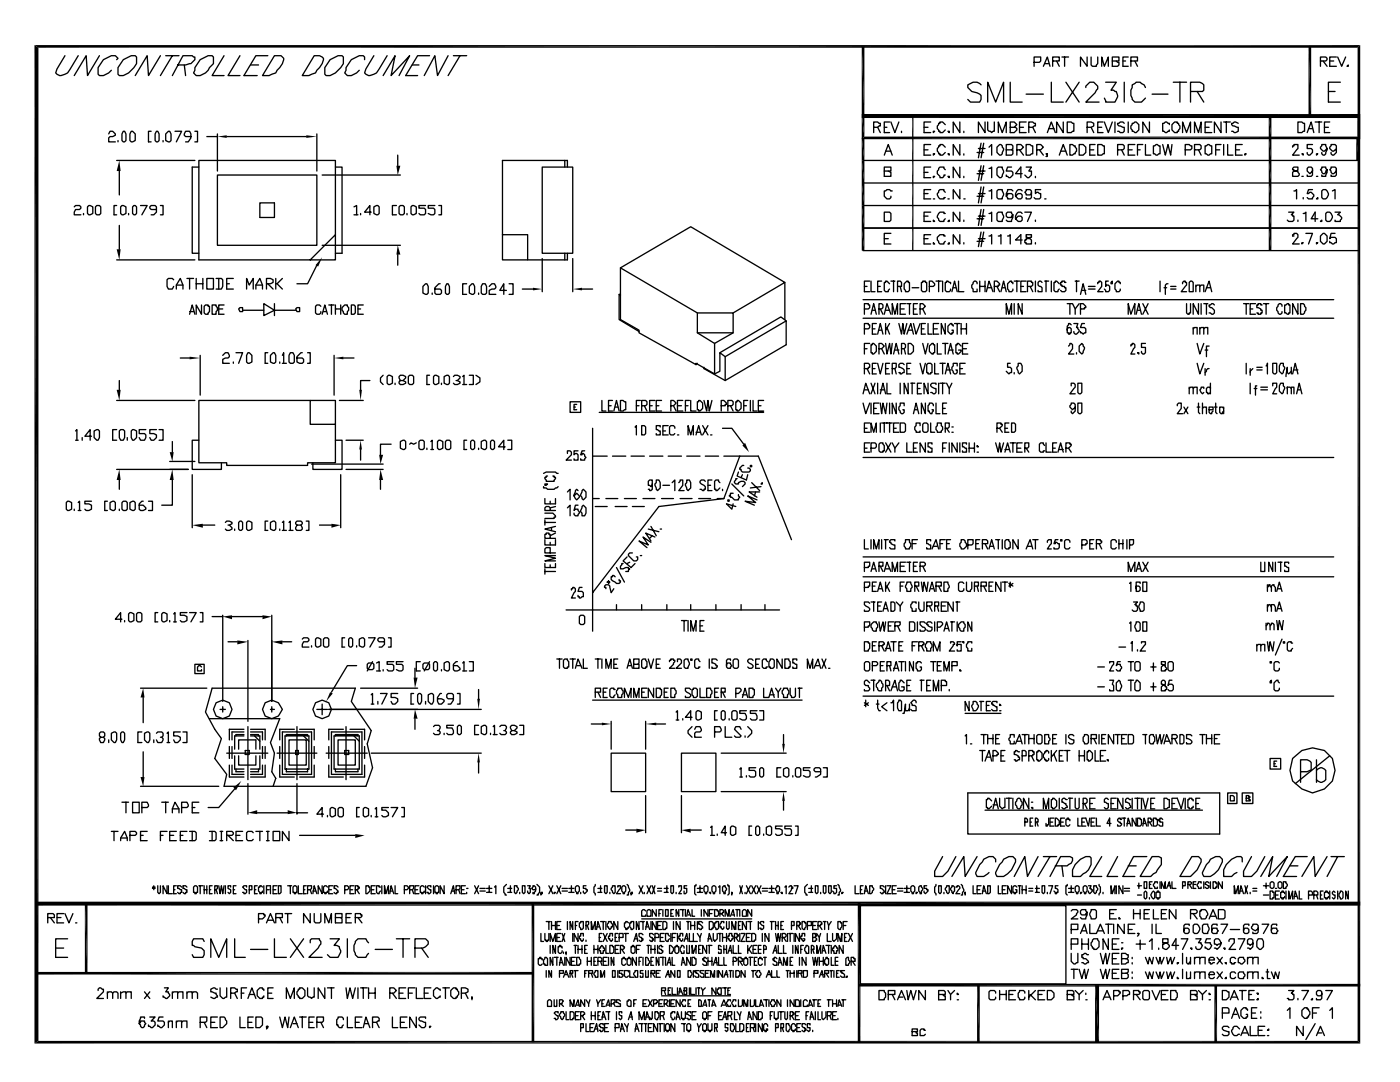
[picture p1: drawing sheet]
<svg xmlns="http://www.w3.org/2000/svg" width="279mm" height="216mm" viewBox="0 0 279 216" stroke-linecap="round" stroke-linejoin="round" font-family="sans-serif">
<g fill="none" stroke="#000" stroke-width=".26">
<path d="M13 11.1l-1.6 2.7-.3 .8 .8 .5a2.43 2.43 0 0 0 2.1-1.3l1.6-2.7M19.8 11.1l-2.3 4-.3-4-2.4 4M23.3 11.9l.2-.3-.5-.5a3.2 3.2 0 0 0-3.4 3.7l.2 .3h.8l1.1-.5 .5-.6M24.6 11.9l1.6-.8h.8l.3 .3v1.3a3.8 3.8 0 0 1-3.5 2.4l-.3-.3v-1.3zM32 11.1l-2.4 4-.2-4-2.4 4M33.1 11.1h2.6M34.4 11.1l-2.4 4M35.5 13h1.5l1.1-.3 .8-.8v-.5h-.3l-.2-.3h-1.9l-2.1 4M36.8 13l.2 2.1M40 11.9l1.5-.8h.8l.3 .3v1.3l-.8 .8a2.55 2.55 0 0 1-2.6 1.6l-.6-.5 .3-.6v-.5zM44.7 11.1l-2.4 4h2.4M47.9 11.1l-2.4 4h2.4"/>
<path d="M50 13h1.6M53.4 11.1h-2.3l-2.4 4h2.6M54.8 11.1h1.3l.5 .5a3.3 3.3 0 0 1-1.3 2.4l-.3 .6-1.3 .5h-1.3zM62.7 11.1h1.1l.8 .5a3.3 3.3 0 0 1-1.4 2.4l-.2 .6-1.4 .5h-1.3zM65.9 11.9l1.6-.8h.8l.2 .3v1.3a3.8 3.8 0 0 1-3.4 2.4l-.3-.3v-1.3zM72.8 11.9v-.5l-.3-.3a3.2 3.2 0 0 0-3.4 2.9l-.3 .6 .5 .5h.8l1.1-.5 .5-.6M74.6 11.1l-1.6 2.7-.2 .8 .8 .5a2.43 2.43 0 0 0 2.1-1.3l1.6-2.7M76.5 15.1l2.3-4-.7 4 3.7-4-2.2 4M82.3 13h1.3M85.7 11.1h-2.4l-2.3 4h2.3M89.4 11.1l-2.1 4-.5-4-2.1 4M90.5 11.1h2.6"/>
<path d="M91.8 11.1l-2.4 4M195.8 16.9l-.8-.5h-.8l-1.1 .5v.6l.8 .8 1.1 .2 .8 .5v.8l-.3 .6h-1.8l-.6-.6M201.6 16.4v4h2.4M204.8 18.8h3.4M206.4 12.4h1l.3-.2v-.8h-1.3v1.8M208.2 13.2l.8-1.8 .5 1.8M208.5 12.7h.8M209.8 16.4v4h2.4M210.1 12.2h1.3v-.8h-1.3v1.8M210.9 12.2l.5 1M211.9 11.4h1.4M212.5 11.4v1.8"/>
<path d="M212.7 16.4l2.7 4M215.4 16.4l-2.7 4M216.7 17.5v-.3l.8-.8h.8l.8 .8v.5l-.6 .8-1.8 1.9h2.6M217 11.4v1.8l-1.4-1.8v1.8M217.8 11.4v1.6l.2 .2h.8v-.2l.3-.3v-1.3M219.9 13.2v-1.8l.5 1.8 .8-1.8v1.8M220.7 16.4h2.1l-1.1 1.6h.5l.3 .3h.3l.2 1-.5 1.1h-1.8l-.3-.8M222 12.2h1.3v-.8h-1.3v1.8h1l.3-.2v-.6h-.3l-.2-.2M224.1 12.2h.5M224.4 16.4v4M225.2 11.4h-1.1v1.8h1.1M225.7 12.2h1.3v-.8h-1.3v1.8"/>
<path d="M226.5 12.2l.5 1M228.6 17.5l-.3-.6-.8-.5h-.8l-.7 .5v.6l-.3 .5v1l.3 .8 .5 .6h1.3l.8-.8M229.9 18.8h3.2M234.2 16.4h2.6M235.5 16.4v4M237.6 18.3h2.4l.2-.3v-1.1l-.8-.5h-1.8v4M238.9 18.3l1.3 2.1M263.5 12.2h1.1l.2-.3v-.3l-.2-.2h-1.1v1.8M264.1 12.2l.7 1M265.1 18.3h1.3M265.4 12.2h.8M266.7 11.4h-1.3v1.8h1.3"/>
<path d="M267 11.4l.8 1.8 .8-1.8M267.5 16.4h-2.4v4h2.4M269.1 13v.2h-.3zM21.7 26.7l.3-.5h.5l.5 .5v.3l-.5 .3h-.5l-.3 .2v.8h1.3M23.3 32h15.6M23.5 28v.3M23.8 34.1v4.8M24.6 26.2h.3l.2 .5v1.3l-.2 .3h-.3l-.3-.3v-1.3zM26.2 26.2h.3l.5 .5v1.3l-.5 .3h-.3l-.3-.3v-1.3zM30.2 26.2h-.6v2.1h.6M31.2 26.2h.3l.2 .5v1.3l-.2 .3h-.3l-.2-.3v-1.3zM32.5 28v.3"/>
<path d="M33.1 26.7l.5-.5h.3l.2 .5v1.3l-.2 .3-.8-.3zM34.9 26.2h1.3l-1 2.1M38.1 27.3h-1.1l-.2-.3 .2-.8h.8l.3 .5v.8l-.5 .8h-.6M38.9 26.2h.5v2.1h-.5M39.7 33.3h-1.3v17.2h1.3M41.3 27.3h2.1M43.4 34.9h19.8v14h-19.8zM43.4 26.7v7.4M45.2 27.3h15.9M63.2 26.7v7.4M64.3 34.9h15.6M66.9 33.3h1.4v17.2h-1.4"/>
<path d="M79.4 31v2.1M108.2 33.3h6.1v17.2h-6.1zM112.7 33.3v-1.3h-12.4v14.8M112.7 32h.5v1.3M172.2 32h99M172.2 36.5h99M174.4 25.4h.8l.2-.3h.3v-.5h-.3l-.2-.3h-.8v2.2M175.2 25.4l.5 1.1M176.5 31l.8-2.2 .8 2.2M176.5 34.1h1.3v-.8h-1.3v1.9h1.3v-.8l-.5-.3M176.5 25.4h.5M176.7 30.2h1.1"/>
<path d="M177.5 24.3h-1v2.2h1M177.8 24.3l.8 2.2 .8-2.2M178.1 38.1h-.3l-.3-.3h-.5l-.3 .3h-.2v1.1l.5 .5h.5l.3-.3v-.2M179.9 26.2v.3zM182.2 23.3v26.7M184.4 29.9h.8M184.4 25.4h.8M184.4 34.4h.8M184.4 38.6h.8M185.7 28.8h-1.3v2.2h1.3M185.7 24.3h-1.3v2.2h1.3M185.7 33.3h-1.3v2.2h1.3"/>
<path d="M185.7 37.8h-1.3v1.9h1.3M186.3 30.7h.2l-.2 .3zM186.3 26.2h.2l-.2 .3zM186.3 35.2h.2l-.2 .3zM186.3 39.7h.2zM188.6 29.4l-.5-.6h-.5v.3h-.3v.3l-.2 .2v.6l.2 .2v.3h.3v.3h.5l.5-.6M188.6 24.9l-.5-.6h-.5v.3h-.3v.3l-.2 .2v.6l.2 .2v.3h.3v.3h.5l.5-.6M188.6 33.9l-.2-.3v-.3h-.8l-.5 .8v.6l.5 .5v.3h.5l.3-.3v-.3h.2M188.6 38.4l-.2-.3v-.3h-.8l-.5 .8v.3l.5 .8h.8v-.3h.2M189.2 30.7h.2v.3zM189.2 26.2h.2v.3zM189.2 35.2h.2v.3z"/>
<path d="M189.2 39.7h.2zM191.6 28.8v2.2l-1.4-2.2v2.2M191.6 24.3v2.2l-1.4-2.2v2.2M191.6 33.3v2.2l-1.4-2.2v2.2M191.6 37.8v1.9l-1.4-1.9v1.9M192.4 30.7v.3zM192.4 26.2v.3zM192.4 35.2v.3zM192.4 39.7h.2M195 30.4h1.3M195 34.7h1.3M195 39.2h1.3"/>
<path d="M195.3 29.6h1.3M195.3 34.1h1.3M195.3 38.6h1.3M195.8 28.6l-.5 2.9M195.8 33.1l-.5 2.9M195.8 37.3l-.5 3.2M196.3 28.6l-.5 2.9M196.3 33.1l-.5 2.9M196.3 37.3l-.5 3.2M196.6 24.3v2.2l-1.3-2.2v2.2M197.1 24.3v1.6l.8 .6 .3-.3h.2v-1.9M197.1 20.4v-4l1.6 4 1.6-4v4"/>
<path d="M197.4 29.4l.5-.6v2.2M197.4 33.6h.2l.3-.3v2.2M197.4 38.1h.2l.3-.3v1.9M199 29.4l.5-.6h.3l.5 .8-.3 1.1-.2 .3h-.3l-.5-.6zM199 33.6l.2-.3h.8l.3 1.1-.3 .8-.2 .3h-.3l-.5-.6zM199 38.1l.2-.3h.8l.3 .8-.3 1.1h-.8l-.2-.3zM199.2 26.5v-2.2l.8 2.2 .8-2.2v2.2M200.8 29.9h1.1l.2-.3v-.5l-.2-.3h-1.1v2.2h1.1l.2-.3v-.8h-.2M201.6 25.4h.8l.5-.5-.5-.6h-.8v2.2h.8l.5-.6v-.2l-.2-.3h-.3M201.9 33.3h-.8l-.3 .8h1.1l.2 .3v.5l-.5 .6-.8-.3v-.3M202.1 38.1l-.2-.3h-.8l-.3 .8v.6l.3 .2v.3h.8l.2-.3v-.5l-.2-.3h-.8v.3l-.3 .3M202.9 29.9h.8l.6-.5-.6-.6h-.8v2.2"/>
<path d="M203.5 29.9l.8 1.1M203.5 25.4h.8M204 34.7h-1.3l1-1.4v2.2M204 38.1l-.3-.3h-.5l-.5 .8v.6l.5 .5h.5l.3-.3v-.5l-.3-.3h-.5l-.5 .6M204.8 28.8h.8l.2 .3h.3v1.6h-.3l-.2 .3h-.8zM204.8 24.3h-1.3v2.2h1.3M204.8 33.3h1l-.5 .8h.5v.8l-.5 .6h-.2l-.6-.6M205.3 25.4h.8l.3-.3h.2v-.5h-.2l-.3-.3h-.8v2.2M205.8 38.4v.2l-.2 .3h-.8v-.3l-.3-.2 .3-.3v-.3h.8l.2 .3v1.3l-.2 .3h-.8v-.3M206.1 25.4l.5 1.1M206.6 35.2v.3zM206.9 29.9h.8l.5-.5-.5-.6h-.8v2.2"/>
<path d="M207.4 29.9l.8 1.1M207.7 37.8h-1.1v.8l.3-.2 .8 .2v.8l-.3 .3h-.8l-.2-.3M208.5 39.7h.3zM209 30.7v.3l-.2-.3h.2v.5h-.2M209 26.5l.8-2.2 .8 2.2M209.3 25.7h1M211.4 31l.8-2.2 .8 2.2M211.7 30.2h1M212.2 24.3v2.2l-1.3-2.2v2.2M213 24.3h.8l.2 .3h.3v1.6h-.3l-.2 .3h-.8zM213.5 28.8h.5l.3 .3h.3v.3l.2 .2v.6l-.2 .2v.3h-.3l-.3 .3h-.5zM215.4 28.8h.8l.5 .6v1l-.5 .6h-.8z"/>
<path d="M217 25.4h.8l.5-.3v-.5l-.5-.3h-.8v2.2M217.5 29.9h.8M217.8 25.4l.5 1.1M218.5 28.8h-1v2.2h1M219.1 28.8h.8l.2 .3h.3v1.6h-.3l-.2 .3h-.8zM219.1 25.4h.8M220.1 24.3h-1v2.2h1M220.4 24.3l.8 2.2 .8-2.2M222.5 24.3v2.2M223 29.9h1.1l.3-.3v-.5l-.3-.3h-1.1v2.2M223.8 29.9l.6 1.1M224.4 24.6l-.3-.3h-.5l-.3 .3h-.3v.3l.3 .2 1.1 .3v.8l-.3 .3h-.5l-.3-.3h-.3"/>
<path d="M225.2 29.9h.8M225.2 24.3v2.2M226 24.6l.7-.3 .6 .6v1l-.6 .6-.7-.3v-.3l-.3-.2v-.6l.3-.2zM226.5 28.8h-1.3v2.2h1.3M227 29.9h.5M228.1 28.8h-1.1v2.2M228.6 28.8v2.2h1.1M229.4 24.3v2.2l-1.3-2.2v2.2M230.2 29.1h.3l.2-.3 .8 .3v1.6h-.3l-.2 .3-.8-.3zM232 28.8l.6 2.2 .5-2.2 .5 2.2 .3-2.2M233.4 24.9v-.3h-.3l-.3-.3-.8 .3v1.6l.8 .3 .3-.3h.3v-.3M233.9 24.9l.5-.6h.5v.3h.3v.3l.3 .2v.6l-.3 .2v.3h-.3v.3h-.5l-.5-.6z"/>
<path d="M236 26.5v-2.2l.8 2.2 .8-2.2v2.2M236.5 29.9h1.1l.3-.3v-.5h-.3l-.3-.3h-.8v2.2M238.4 29.9h1l.3-.3v-.5l-.3-.3h-1v2.2M238.4 26.5v-2.2l.8 2.2 .5-2.2v2.2M239.2 29.9l.5 1.1M240.5 29.1h.3l.2-.3 .8 .3v1.6h-.2l-.3 .3-.8-.3zM240.5 25.4h.8M241.8 24.3h-1.3v2.2h1.3M242.6 29.9h.8M243.7 28.8h-1.1v2.2M243.7 24.3v2.2l-1.3-2.2v2.2M244.2 28.8v2.2"/>
<path d="M244.2 24.3h1.3M244.7 24.3v2.2M245 28.8v2.2h1.1M246.6 29.9h.8M247.1 24.6l-.5-.3-.8 .3v.3l.3 .2 1 .3v.8l-.5 .3-.8-.3M247.9 28.8h-1.3v2.2h1.3M248.4 30.7h.3l-.3 .3zM258 29.4v-.3h.2v-.3h.8v.8l-1 1.4h1.3M258.2 33.3l-.2 .3v.3h.2v.2h.8v.3l.3 .3v.2l-.3 .3h-1v-.8l.2-.3h.6l.2-.2v-.6zM258.2 38.1h.3l.3-.3v1.9M259 24.3h.8l.3 .3h.2v1.6h-.2l-.3 .3h-.8zM259.8 30.7h.3v.3z"/>
<path d="M259.8 35.2h.3zM260.1 39.4v.3zM260.9 26.5l.8-2.2 .5 2.2M261.1 25.7h.8M261.9 28.8h-1v.8h.8l.2 .3v.5l-.5 .6h-.3l-.2-.3v-.3M261.9 33.9v.2l-.5 .6-.5-.6v-.5l.2-.3h.6l.2 .3v1.3l-.2 .3h-.8v-.3M261.9 37.8h-.8l-.2 .8 .8-.2 .5 .5-.3 .8h-.8l-.2-.3M262.5 24.3h1.3M262.7 30.7h.3l-.3 .3zM262.7 35.2h.3zM262.7 39.7l.3-.3v.3zM263.3 24.3v2.2"/>
<path d="M264.1 37.8h.5a1.07 1.07 0 0 1 0 1.9h-.5l-.3-.3v-1.3zM264.3 25.4h.8M264.8 29.6l-.5 .6h-.2l-.6-.6 .3-.8h.8l.2 .8-.2 1.1-.3 .3h-.2l-.3-.3v-.3M264.8 33.9l-.5 .8h-.2l-.6-.8 .3-.3v-.3h.8v.3l.2 .3v.5l-.2 .8h-.8v-.3M265.4 24.3h-1.1v2.2h1.1M265.9 38.1l.5-.3v1.9M266.7 29.6v.3l-.8 .3-.5-.6 .2-.8h.8l.3 .3v1.3l-.5 .6h-.3l-.3-.3v-.3M266.7 33.9v.2l-.5 .6h-.3l-.5-.8 .2-.3v-.3h.8l.3 .3v1.3l-.3 .3h-.8v-.3M14.8 41.3l.3-.3h.8l.2 .3v.2l-.2 .3h-.8l-.3 .5v.6h1.3M16.7 42.6v.3M17.7 41l.8 .3v1.3l-.5 .3h-.3l-.2-.3v-1.3zM19.3 41h.5l.3 .3v1.3l-.3 .3h-.5l-.3-.3v-1.3z"/>
<path d="M23.3 41h-.5v1.9h.5M23.3 51.9h15.6M23.8 45v4.7M24.3 41l.8 .3v1.3l-.5 .3h-.3l-.2-.3v-1.3zM25.7 42.6v.3M26.7 41h.3l.3 .3v1.3l-.3 .3h-.3l-.2-.3v-1.3zM28 41h1.4l-1.1 1.9M31.2 41.8h-1l-.3-.3v-.2l.3-.3h.8l.2 .3v1l-.5 .6h-.5M32 41h.5v1.9h-.5M34.7 55.8l-.3-.2h-.8l-.3 .2v1.4l.3 .5h.8l.3-.5M35.2 57.7v-.8l.8-1.3 .5 1.3v.8M35.2 56.9h1.3"/>
<path d="M37.3 55.6h1.3M37.8 55.6v2.1M39.2 55.6v2.1M39.2 56.6h1.3M40.5 55.6v2.1M41.3 55.6h1.3v2.1h-1.3zM43.1 55.6h1.1l.2 .2v1.4l-.2 .5h-1.1M43.7 55.6v2.1M45.2 56.6h.6M46.6 55.6h-1.4v2.1h1.4M49.2 57.7v-2.1l.5 1.3 .8-1.3v2.1M51.1 57.7v-.8l.8-1.3 .5 1.3v.8"/>
<path d="M51.1 56.9h1.3M51.9 40.5h2.9v2.9h-2.9zM53.2 56.6h.8l.5-.2v-.6l-.5-.2h-.8v2.1M53.4 56.6l1.1 1.1M55 55.6v2.1M55.3 56.6l1.1 1.1M56.4 55.6l-1.1 1h-.3M63.2 52.9l-1.8 3.7h-2.1M64.3 48.9h15.6M66.9 46.8v-14.8h-27.2v19.9h27.2v-5.1l-5 5.1M70.6 41.3l.6-.3v1.9M70.6 42.9h.8"/>
<path d="M72 42.6v.3M74.1 42.3h-1.3l1-1.3v1.9M74.6 41.3l.5-.3h.3l.3 .3v1.3l-.3 .3-.8-.3zM79.1 41h-.8v1.9h.8M79.4 50.8v2.1M79.9 41h.5l.3 .3v1.3l-.3 .3h-.5l-.3-.3v-1.3zM81.2 42.6v.3M82.3 41l.8 .3v1.3l-.6 .3h-.2l-.3-.3v-1.3zM84.4 57.2l.5-.6h.3l.3 .6v1.3l-.3 .2-.8-.2zM84.9 41h-1.3v.5h1.1l.2 .3v.8l-.2 .3h-.8l-.3-.3M86.3 58.5v.2M86.8 41h-1.3v.5h1l.3 .3v.8l-.3 .3h-.5l-.5-.3"/>
<path d="M87.6 41h.5v1.9h-.5M87.8 56.6h-.2l-.8 .8v1.1l.2 .2h.8l.3-.2v-.6l-.3-.2h-1M89.2 56.6h.2l.3 .6v1.3l-.3 .2h-.2l-.3-.2v-1.3zM93.1 56.6h-.8v2.1h.8M93.7 57.2l.5-.6h.3l.2 .6v1.3l-.2 .2-.8-.2zM95.5 58.5v.2M96.3 56.6h.5l.3 .6v1.3l-.3 .2h-.5l-.3-.2v-1.3zM97.6 57.2l.6-.6h.5l.3 .8-.3 .3h-.5l-.6 .2v.8h1.4M100.3 46.8h5v5.1h-5zM101.1 57.9h-1.4l.8-1.3v2.1M101.6 56.6h.8v2.1h-.8M104.2 57.7h2.2"/>
<path d="M108.2 51.6v6.6M112.7 50.5v1.4M113.2 50.5v1.4h-7.9M114.3 51.6v6.6M116.2 57.7h2.1M123.6 58.7v5.1l3.9 2.3M123.8 58.7h-.2l.2 .3M123.8 53.4l14-8.2 18.8 11.2-10.3 6M156.6 56.4v7.4M172.2 59.8h94M172.2 41h99M172.2 45.5h99"/>
<path d="M172.2 50h99M172.5 57.2h.5M173.6 56.1h-1.1v2.1h1.1M173.8 56.1v2.1h.8M175.2 57.2h.5M175.9 56.1h-.7v2.1h.7M176.5 42.3h1l.3 .3v1.3l-.3 .3h-1zM176.5 47.6h.8M177.5 56.6l-.5-.5h-.3v.3h-.2v1.5l.2 .3h.6v-.3l.2-.2M177.8 46.6h-1.3v2.1h1.3M177.8 56.1h.8M178.3 56.1v2.1"/>
<path d="M179.1 57.2h.8v-.8l-.2-.3h-.6v2.1M179.7 57.2l.2 1M180.4 56.6l.6-.5h.2v.3h.3v1.5l-.3 .3h-.5v-.3l-.3-.2zM182 57.4h1.4M183.9 56.4h.2v-.3h.6v.3h.2v1.5l-.2 .3h-.6l-.2-.3zM184.4 43.1h.8M184.4 47.6h.8M185.5 57.2h.8l.2-.3v-.3l-.5-.5h-.5v2.1M185.7 42.3h-1.3v1.9h1.3M185.7 46.8h-1.3v1.9h1.3M186.3 43.9l.2 .3h-.2zM186.3 48.4l.2 .3h-.2z"/>
<path d="M186.8 56.1h1.1M187.3 56.1v2.1M188.1 56.1v2.1M188.6 42.6h-.2v-.3h-.8l-.5 .8v.3l.5 .8h.8v-.3l.2-.2M188.6 47.1h-.2v-.3h-.8l-.5 .6v.5l.5 .8h.8v-.3l.2-.2M189.2 44.2l.2-.3v.3zM189.2 48.7l.2-.3v.3zM189.7 56.6v-.2h-.3l-.2-.3h-.3v.3h-.3v1.5l.3 .3h.5l.3-.3v-.2M190 58.2l.5-2.1 .5 2.1M190.2 57.4h.6M191.3 56.1v2.1h1.1M191.6 42.3v1.9l-1.4-1.9v1.9"/>
<path d="M191.6 46.8v1.9l-1.4-1.9v1.9M192.4 43.9v.3zM192.4 48.4v.3zM195 56.6v-.2l-.3-.3h-.2l-.6 .8v.5l.3 .3v.5h.8v-.5M195 43.7h1.3M195 48.2h1.3M195.3 43.1h1.3M195.3 47.6h1.3M195.5 57.2h1.1M195.5 56.1v2.1M195.8 41.8l-.5 3.2M195.8 46.3l-.5 2.9"/>
<path d="M196.3 41.8l-.5 3.2M196.3 46.3l-.5 2.9M196.6 56.1v2.1M196.8 58.2l.6-2.1 .8 2.1M197.1 57.4h.8M197.4 42.6h.2l.3-.3v1.9M197.4 47.1h.2l.3-.3v1.9M198.4 57.2h.8v-.3h.3v-.3l-.5-.5h-.6v2.1M199 42.6l.2-.3h.8l.3 .8-.3 1.1h-.8l-.2-.3zM199 57.2l.5 1M199.2 47.1h.3l.3-.3v1.9M199.8 58.2l.5-2.1 .5 2.1"/>
<path d="M200 57.4h.6M201.1 47.1h.2l.3-.3v1.9M202.1 56.6v-.2h-.2v-.3h-.3l-.5 .5v1.1l.2 .2v.3h.6l.2-.3v-.2M202.1 42.9l-.2 .2v.3h-.8l-.3-.3v-.5l.3-.3h.8v.3l.2 .3v.5l-.2 .8h-.8l-.3-.3M202.4 56.1h1.1M202.9 56.1v2.1M203.7 57.2h.6M204 42.6l-.3-.3h-.5l-.5 .8v.6l.5 .5h.5l.3-.3v-.5l-.3-.3h-.5l-.5 .6M204 47.9h-1.3l1-1.1v1.9M204.5 42.3h1.3l-.7 1.9M204.8 46.8v.6h.3l.7 .5v.8h-1v-.3h-.3v-.5h.3v-.3l1-.2v-.6zM204.8 56.1h-1.1v2.1h1.1"/>
<path d="M205.1 57.2h.7l.3-.3v-.5h-.3v-.3h-.7v2.1M205.6 57.2l.5 1M206.6 43.9v.3zM206.6 48.4v.3zM206.6 56.1v2.1M208 56.4l-.3-.3h-.3l-.2 .3v.5l.8 .5v.8h-.8v-.3M208.5 56.1h.8M208.8 56.1v2.1M209.8 56.1v2.1M211.4 56.6l-.5-.5h-.3v.3h-.3v1.5l.3 .3h.5v-.3l.3-.2M212.7 56.4h-.2v-.3h-.6v.3h-.2v.5h.2v.3h.6v.2h.2v.5l-.2 .3h-.6l-.2-.3M214.6 56.1h.8"/>
<path d="M214.8 56.1v2.1M215.6 58.7l.6-2.1 .5 2.1M215.9 57.9h.8M217.2 57.2h1.3M217.2 57.7h1.3M219.1 56.6v-.2h.2v-.3h.3l.3 .3v.8l-.8 1h1M221.2 56.1h-.5v1.1v-.3h.5l.3 .3v.7l-.3 .3h-.5v-.3l-.3-.2M221.7 56.4l.3-.3v.5h-.3zM223.6 56.6v-.2h-.3v-.3h-.3l-.5 .5v1.1l.3 .2v.3h.5l.3-.3v-.2M231.5 56.1v2.1M232.3 57.4h.5M233.1 56.6h-.3l-.2 .3v1.8"/>
<path d="M233.6 57.2h1.1M233.6 57.7h1.1M236 56.6v-.2l.3-.3h.2v.3h.3v.5l-1.1 1.3h1.1M237.3 56.4l.3-.3h.3l.2 .3v1.8h-.8zM238.7 57.2l.2-.3h.5v1.3M238.7 56.9v1.3M239.4 57.2l.3-.3h.5v1.3M240.5 58.2l.8-2.1 .5 2.1M240.8 57.4h.8M257.2 42.3h1l-.5 .6h.3v.2h.2v.8l-.2 .3h-.8l-.3-.3M258.2 47.1h-.2v-.3h.2v-.2h.6l.2 .2v.6l-1 1.3h1.3M259 43.9v.3z"/>
<path d="M259.8 48.4h.3l-.3 .3zM260.1 42.6h.2l.3-.3v1.9M260.6 46.6h1.3l-.8 2.1M262.7 48.4h.3l-.3 .3zM263 43.7h-1.3l.8-1.4v1.9M263.5 44.2l.3-.3v.3zM263.5 47.1l.6-.5h.2l.5 .5v1.1l-.5 .5h-.2l-.6-.5zM264.6 42.6a.66 .66 0 0 1 1 0 1.02 1.02 0 0 1-.2 1.6h-.6l-.2-.3zM266.4 42.3h1.1l-.5 .6h.2l.6 .5-.3 .8h-1.1v-.3M266.4 46.6h-.8l-.2 1 .2-.2h.8l.3 .2v.8l-.8 .3-.3-.3h-.2v-.2M23.3 79.9h15.6M23.8 75.9v1.9"/>
<path d="M36 71.4h1.8M37.8 62.7l.6-1.8 .5 1.8M37.8 62.2h.8M40 70.9v7.9M40.2 60.9v1.8l-1-1.8v1.8M40.7 61.1l.3-.2h.5v.2h.3v1.1l-.3 .2v.3h-.5l-.3-.3zM42.3 60.9h.8v.2l.3 .3v.5l-.3 .3v.5h-.8zM43.7 61.6h.7M44.4 70.9l.6-.5h.5l.3 .8-.3 .2h-.5l-.6 .3v.8h1.4M44.7 60.9h-1v1.8h1M46.6 72.2v.3M47.1 70.4h1.3l-.8 2.1"/>
<path d="M47.6 61.6l.3-.2h.5v.8h-.5zM48.4 61.9h4.3M49.5 70.4h.2l.6 .5v1.3l-.6 .3h-.2l-.3-.3v-1.3zM52.7 60.6l2.1 1.3-2.1 1.1zM53.4 70.4h-.5v2.1h.5M54 70.9l.5-.5h.3l.2 .5v1.3l-.2 .3-.8-.3zM54.8 61.9h4.2M54.8 60.6v2.4M55.8 72.2v.3M56.4 70.9l.2-.5v2.1M56.4 72.5h.7M57.9 70.4h.6l.2 .5v1.3l-.2 .3h-.6l-.2-.3v-1.3z"/>
<path d="M59 61.6l.3-.2h.5v.8h-.5zM60.3 70.4h-.2l-.8 .8v1l.5 .3h.5l.3-.3v-.5l-.3-.3h-1M61.4 70.4h.5v2.1h-.5M61.9 79.9h5v4.8h-5zM61.9 79.9h-22.2v12.4h5.5v.6h16.2v-.6h5.5v-7.6M64 61.1l-.2-.2h-.6l-.2 .2v1.3l.2 .3h.6l.2-.3v-.2M64.3 62.7l.5-1.8 .6 1.8M64.6 62.2h.5M65.6 60.9h1.1M66.1 60.9v1.8M66.7 70.9v7.9M66.9 60.9v1.8"/>
<path d="M66.9 61.6h1.1M67.7 79.9h4.8M68 60.9v1.8M68.3 61.4l.5-.5h.5v.2l.3 .3v.5l-.3 .3v.5h-.5l-.3-.3v-.2l-.2-.3zM68.5 71.4h2.1M70.1 60.9h.5l.3 .2v1.3l-.3 .3h-.5zM71.4 61.6h.6M72.5 60.9h-1.1v1.8h1.1M73.8 75.9h-1.8v1.9M76.5 74.9l-.6 .5v.8l.6 .5M77.3 75.1l.2-.2 .8 .2v1.4l-.5 .2h-.3l-.2-.2zM78.8 76.5v.2"/>
<path d="M79.9 75.9l-.3-.5v-.3l.3-.2h.5l.6 .2v.3l-.6 .5h-.5l-.3 .3v.3l.3 .2h.5l.6-.2v-.3l-.6-.3M81.5 75.1l.3-.2h.5l.2 .2v1.4l-.2 .2h-.5l-.3-.2zM85.7 74.9h-.5v1.8h.5M86.5 75.1l.3-.2 .8 .2v1.4l-.6 .2h-.2l-.3-.2zM88.1 76.5v.2M88.6 75.1l.6-.2h.2l.3 .2v1.4l-.3 .2-.8-.2zM90.5 75.1l.3-.2h.5l.5 .2v.3l-.5 .5h-.3M91.3 75.9l.5 .3v.3l-.5 .2h-.5l-.3-.2M92.3 75.1l.3-.2v1.8M92.3 76.7h.8M93.7 74.9h.8v1.8h-.8M95 74.9l.8 .5v.8l-.8 .5"/>
<path d="M120.1 79.9v2.1h.8M122.2 79.9h-.8v2.1h.8M123.8 79.9h.6l.2 .3h.3v1.6h-.3l-.2 .2h-.6zM127.8 79.9h-.8v2.1M130.7 79.9h-1.1v2.1h1.1M132 79.9h-1v2.1h1M136.3 79.9h-1.1v2.1h1.1M137.6 79.9h-.8v2.1M137.8 79.9v2.1h1.1M139.2 62.4h7.1v4h-7.1zM139.2 62.4l-15.4-9v10.4l3.7 2.1v.5l11.4 6.4v-.3l3.7 2.1v-6.1M139.2 66.4l3.4 2.1 3.7-2.1"/>
<path d="M139.2 72.5l-.3 .3M140.5 73.3v.3l4.2 2.3 12.2-7.1v-4.8l-12.2 7.2v4.7M140.5 79.9l.5 2.1 .3-2.1 .3 2.1 .5-2.1M144.7 71.2l-1-.8v3.7l-1.1 .5M149.2 79.9h-.8v2.1M149.8 79.9v2.1M150.3 79.9v2.1h.8M152.4 79.9h-1.1v2.1h1.1M156.9 64l-1.1-.8-12.1 7.2M172.2 78.6l.6-2.1 .8 2.1M172.2 63.5h94M172.5 73.6h.8v-.3h.3v-.5l-.3-.3h-.8v2.1"/>
<path d="M172.5 65.6h.8l.3-.2v-.6h-.3v-.2h-.8v2.1M172.5 61.6h.8l.3-.2v-.5h-.3v-.3h-.8v2.1M172.5 77.8h.8M172.5 69.6h.5M173 73.6l.6 1M173.6 68.5h-1.1v2.1M173.8 68.8h.3v-.3h.3l.5 .6v1l-.5 .5h-.3v-.2h-.3zM173.8 62.7l.6-2.1 .5 2.1M173.8 76.5l.8 2.1M174.1 61.9h.5M174.1 73.6h.5M174.1 65.6h.5"/>
<path d="M174.6 76.5l-.8 2.1M174.9 72.5h-.8v2.1h.8M174.9 64.6h-.8v2.1h.8M175.2 72.5l.5 2.1 .5-2.1M175.2 66.7l.5-2.1 .5 2.1M175.2 76.5v2.1M175.4 69.6h.5l.6-.5-.6-.6h-.5v2.1M175.4 61.6h.5l.3-.2v-.5l-.3-.3h-.5v2.1M175.4 65.9h.5M175.7 78.6l.5-2.1 .5 2.1M175.7 77.8h.8M175.7 61.6l.5 1.1"/>
<path d="M175.9 69.6l.6 1M176.5 62.7l.5-2.1 .8 2.1M176.7 68.5l.3 2.1 .5-2.1 .3 2.1 .3-2.1M176.7 64.6v2.1M176.7 61.9h.8M176.7 73.6h.6M177 76.5v2.1h.8M177 65.4l.5 1.3M177.5 72.5h-.8v2.1h.8M177.5 64.6l-.8 1.3M178.1 73.6h.5l.3-.3v-.8h-.8v2.1M178.1 62.7v-2.1l.5 2.1 .5-2.1v2.1"/>
<path d="M178.3 70.6l.6-2.1 .5 2.1M178.6 73.6l.3 1M178.6 69.8h.8M179.4 64.6l.5 2.1 .3-2.1 .2 2.1 .6-2.1M179.7 61.6h.7M179.7 76.5v2.1M179.9 69.6h.5l.3-.3v-.5l-.3-.3h-.5v2.1M180.4 72.8l-.2-.3h-.5l-.3 .3v.5l.8 .3 .2 .2v.5h-.2l-.3 .3h-.2v-.3h-.3M180.4 69.6l.3 1M180.7 60.6h-1v2.1h1M181 66.7l.8-2.1 .5 2.1M181 60.6h.8"/>
<path d="M181 73.6h.5M181.2 68.5h.6l.5 .6v1l-.5 .5h-.6zM181.2 76.5v2.1l-.8-2.1v2.1M181.2 65.9h.8M181.5 60.6v2.1M181.8 72.5h-.8v2.1h.8M181.8 76.5h.8M182 76.5v2.1M182.3 64.6l.5 2.1 .8-2.1M182.3 61.6h.5M183.1 60.6h-.8v2.1h.8M183.1 77.5h.5"/>
<path d="M183.6 72.5l.5 2.1 .6-2.1M183.6 61.6h.5l.6-.5-.6-.5h-.5v2.1M183.9 76.5h-.8v2.1h.8M183.9 65.6h.5M184.1 68.5l.6 2.1 .5-2.1M184.1 61.6l.6 1.1M184.7 64.6h-.8v2.1h.8M184.9 72.8l.3-.3h.5l.3 .3v1.5h-.3v.3h-.5v-.3h-.3zM185.2 76.5v2.1l-.8-2.1v2.1M185.2 64.6v2.1h.8M185.5 69.1l.5-.6h.3v.3h.2v1.6h-.2v.2h-.3l-.5-.5zM186.3 65.6h.8"/>
<path d="M186.5 72.5v2.1h.8M186.8 76.7v-.2h-.8l-.3 .2v.3l.3 .3 .8 .2v.8l-.3 .3-.8-.3M187.1 68.5v2.1h.8M187.3 64.6h-1v2.1h1M187.3 76.5v2.1M187.6 72.5h1M187.6 76.5h1M188.1 72.5v2.1M188.1 76.5v2.1M188.1 68.5h1.1M188.6 74.6l.6-2.1 .5 2.1M188.6 64.6v2.1l-.7-2.1v2.1"/>
<path d="M188.6 68.5v2.1M188.9 76.5l.5 1v1.1M188.9 73.8h.8M189.2 70.6l.5-2.1 .5 2.1M189.4 69.8h.8M190 76.5l-.6 1M190.2 65.1v-.3h-.2v-.2h-.3l-.5 .5v1l.5 .6h.3v-.3h.2v-.5h-.2M190.5 64.6h1.1M191 73v-.5h-.8v.5l-.2 .3v.5l.5 .8h.3l.2-.3v-.5h-.2M191 64.6v2.1M191.6 73.6h.5M191.8 69.1l-.5-.6h-.3v.3h-.2v1.6h.2v.2h.3l.5-.5v-.3h-.5"/>
<path d="M191.8 65.6h1.1M191.8 64.6v2.1M192.1 69.6h.8M192.6 72.5h-1v2.1h1M192.9 64.6v2.1M193.1 68.5h-1v2.1h1M200.8 62.7v-2.1l.5 2.1 .6-2.1v2.1M201.6 72.5h-.5v.8h.5l.3 .3v.7h-.3l-.3 .3-.5-.5M202.4 74.3v.3zM202.4 60.6v2.1M203.2 72.5h.5l.3 .5v1.1l-.5 .5-.3-.3-.3-.7v-.3l.3-.3zM204 60.6v2.1l-.8-2.1v2.1"/>
<path d="M213 60.6h1l.6 1v1.1M213.3 69.1l.2-.3v-.3h.3l.2 .3v.8l-.7 1h1M213.5 60.6v2.1M213.8 64.8l-.3-.2h-.2v.2l-.3 .3v1.3h.3v.3h.2v-.3h.3v-.8l-.3-.2h-.2l-.3 .2v.3M213.8 77v-.5h.5l.3 .2v.6l-1.1 1.3h1.1M214.3 64.6h.8l-.3 .8h.3v.2l.3 .3v.2l-.6 .6h-.2l-.3-.3v-.3M214.8 70.4v.2zM215.1 76.5h.8v1.8l-.3 .3h-.2l-.3-.3zM215.4 69.1l.5-.6 .5 .8-.2 1.1-.3 .2-.5-.5zM215.4 60.6l-.8 1M215.6 61.6h.8v-.2h.3v-.3l-.5-.5h-.6v2.1M216.4 64.6h-.5l-.3 .8h.8l.3 .2v.8h-.3l-.2 .3-.3-.3h-.3v-.3"/>
<path d="M225.2 62.7v-2.1l.5 2.1 .8-2.1v2.1M225.7 69.1v-.3h.3v-.3h.2l.3 .3v.5l-.8 1.3h.8M226.7 62.7l.6-2.1 .5 2.1M227 70.4h.3v.2zM227 61.9h.5M228.1 60.6l1 2.1M228.6 68.5h-.8v.8h.8v1.1l-.3 .2h-.2l-.3-.2v-.3M229.1 60.6l-1 2.1M236.8 60.6v1.8l.3 .3h.2v-.3h.3v-1.8M237.3 77.5l.3-.2h.5v1.3M237.3 77.3v1.3M238.1 77.5l.3-.2h.5v1.3"/>
<path d="M238.1 65.6l.3-.2h.5v1.3M238.1 65.4v1.3M238.9 72.5l.5 2.1 .8-2.1M238.9 68.5l.5 2.1 .8-2.1M239.2 60.6v2.1l-1.1-2.1v2.1M239.4 65.6l.3-.2h.5v1.3M239.4 65.4v1.3M239.7 60.6v2.1M240.2 77.5v-.2h-.5v.2l-.3 .3 .6 .8 .2-.3M240.2 65.6l.3-.2h.5v1.3M240.2 60.6h.8M240.5 69.8h.5"/>
<path d="M240.5 73.6v1.3M240.8 60.6v2.1M241.3 73.6h-.3l-.5 .7M241.3 69.1h-.5v2.1M241.6 77.5v-.2h-.6l-.2 .2v.8h.2v.3h.3l.3-.3M241.6 76.5v2.1M242.4 60.9l-.3-.3-.8 .3v.2l.3 .3h.2l.6 .5v.5l-.3 .3-.8-.3M248.2 60.6h1M248.7 60.6v2.1M248.7 72.5v2.1M249.5 61.6h.5M249.5 73.6v1.3"/>
<path d="M249.5 76.5v2.1M250 73.6l-.5 .5v.2M250.3 77.5h.5M250.6 60.6h-1.1v2.1h1.1M250.8 77h-.2v1.8M250.8 73.3h1.1M250.8 73.8h1.1M251.6 77.8h1.3M251.6 77.3h1.3M251.9 60.9h-.3v-.3h-.5v.3h-.3v.5l.8 .2v.3h.3v.5h-.3v.3h-.5v-.3h-.3M252.1 60.6h1.1M252.7 73l.2-.2v-.3v2.1"/>
<path d="M252.7 60.6v2.1M254 72.5h.8v1.8l-.3 .3h-.2l-.3-.3zM254 77v-.5h.8v.8l-.8 1.3h.8M255.6 72.5h.5v.5l.3 .3-.3 1-.2 .3-.6-.5v-1.1zM255.6 76.5h.5v.5l.3 .3-.3 1-.2 .3-.6-.5v-1.1zM255.9 61.1v-.2l-.3-.3h-.3l-.5 .8v.5l.5 .8h.3l.3-.3v-.2M256.4 60.9h.2l.3-.3h.3v.3h.2v1.5h-.2v.3l-.8-.3zM256.9 77.5v-.2v1.3M256.9 77.3h.5l.3 .2v1.1M257.7 74.1l-.5 .5-.3-.3v-1l-.3 1.8M257.7 77.5v-.2h.5v1.3M257.7 73.3v1.3"/>
<path d="M258 74.6l.5-2.1 .5 2.1M258.2 73.8h.8M258.8 78.6l.5-2.1 .5 2.1M259 60.6v2.1l-1-2.1v2.1M259 77.8h.6M259.6 60.6h.5l.5 .8v.5l-.5 .8h-.5zM15.1 86l.2-.3v2.1M15.1 87.8h.5M16.4 87.3v.5M18.3 87h-1.4l1.1-1.3v2.1M18.8 86l.5-.3h.3l.2 .3v1.3l-.2 .5h-.3l-.5-.5zM23.3 85.7h-.8v2.1h.8"/>
<path d="M23.3 93.7h14.3M23.8 86l.3-.3h.5l.3 .3v1.3l-.3 .5h-.5l-.3-.5zM23.8 95.8v1.8M25.4 87.3v.5M26.2 86l.3-.3 .8 .3v1.3l-.6 .5h-.2l-.3-.5zM29.1 85.7h-1.3v.8h1l.3 .3v.5l-.3 .5h-.8l-.2-.5M31.2 85.7h-1.3v.8h.8l.5 .3v.5l-.5 .5h-.5l-.3-.5M31.7 85.7h.8v2.1h-.8M33.9 92.1h5M34.4 95.8v5h-2.1M34.4 88.1v2.1M38.4 94.7v10.6"/>
<path d="M39.7 87.8h-1.3v5.9h5.8v-1.4M62.2 92.6h14.3M66.9 87.8h1.4v5.9h-5.9v-1.4M68 94.7v10.6M69.1 87.8h3.4M69.1 93.7h7.4M72 89.7v2.1M75.9 95.8v1.8M78.1 88.6h-2.2v2.2M79.9 88.1l.5-.3h.3l.3 .3v1.3l-.3 .3-.8-.3zM83.1 88.4l-.6 .2-.5-.2-.2 .2M83.6 88.1l.3-.3h.5l.3 .3v1.3l-.3 .3h-.5l-.3-.3z"/>
<path d="M85.2 89.4v.3M86 88.1l.3-.3v1.9M86 89.7h.5M87.3 88.1l.3-.3 .8 .3v1.3l-.6 .3h-.2l-.3-.3zM88.9 88.1l.3-.3h.5l.3 .3v1.3l-.3 .3h-.5l-.3-.3zM93.1 87.8h-.5v1.9h.5M93.9 88.1l.3-.3h.3l.2 .3v1.3l-.2 .3h-.3l-.3-.3zM95.5 89.4v.3M96 88.1l.6-.3h.2l.3 .3v1.3l-.3 .3-.8-.3zM97.9 88.1l.3-.3h.2l.3 .3v1.3l-.3 .3h-.2l-.3-.3zM100.8 89.2h-1.3l1-1.4v1.9M101.3 87.8h.8v1.9h-.8"/>
<path d="M108.5 97.1v.3h.5l.3 .2h1.3l.8-.5M108.5 94.5l.5-.3h1.9l.2 .3h.3M108.7 96.6h.6l-.3 .2h-.3zM108.7 99.5v1h2.2v-1M109.3 95h-.3v.2h-.3l.3 .8h1.6l.3-.8h-.3v-.2h-.3M113.2 98.2l.6-.6v2.1M113.2 90.5v-.5h.6l.2 .2v.6l-1 1h1M113.8 80.2h2.1v2.1h-2.1zM114.6 81.2h.2M115.1 80.7h-.5v1.1h.5M115.4 97.9l-.3-.3-.3 .3v.3a1.02 1.02 0 0 0 .3 1.5l.5-.5v-.2l-.5-.6-.5 .6M115.4 90h-.8v.8l.2-.3h.3l.3 .3v1h-.8v-.3"/>
<path d="M116.2 97.9l.2-.3 .5 .6v1l-.5 .5-.5-.7zM116.7 90h-.5l-.3 .8h.3v-.3h.2l.3 .3v.2l.2 .3-.2 .2v.3h-.8v-.3M118.3 99.5h1.3M118.3 91h2.9M118.3 85.5v36.2h37.3M119.6 82.3h32.8M120.9 99.5h2.4M121.4 81h.6M122.2 91h2.7M122.5 82l.5-2.1 .6 2.1M122.8 81.2h.5M124.6 99.5h2.4"/>
<path d="M125.9 91h2.7M126.7 85.2h.3v-.3v1.9M127 81h.5M128.1 84.9h.5l.3 .3v1.3l-.3 .3h-.5zM128.1 81h.8l.2-.3v-.5l-.2-.3h-.8v2.1M128.3 99.5h2.4M128.6 81l.5 1M129.6 91h2.7M129.6 81h.6M130.2 96.6v.2l-.3 .3-.3-.3h-.2v-.8l.2-.2h.6v1.8l-.3 .3h-.3v-.3h-.2M131 95.8h.5l.3 .5v1.1l-.6 .5-.2-.3-.3-.8v-.2l.3-.3zM131 81h.5"/>
<path d="M131.8 85.2v-.3h-.8v.8l.8 .3v.8h-.8v-.3M132 99.5h2.4M132.3 96.8h1.3M132.3 86h.5M133.3 84.9h-1v1.9h1M133.3 91h2.7M133.9 81h.5l.5-.6-.5-.5h-.5v2.1M134.1 96.3l.6-.5v2.1M134.4 81l.5 1M134.7 85.5v-.3l-.3-.3h-.5l-.3 .3v1.3l.3 .3h.5l.3-.3M135.2 81h.8M135.2 86.8h.3"/>
<path d="M135.5 96.3l.2-.3v-.2h.6v1l-.8 1.1h1M135.7 99.5h2.4M136.8 81h.5M137.1 95.8h.5l.2 .5v1.1l-.5 .5-.2-.3-.3-.8v-.2l.3-.3zM137.1 91h2.6M137.3 86.8v-1.9l.5 1.9 .6-1.9v1.9M138.9 86.8l.5-1.9 .6 1.9M138.9 86.3h.8M139.2 80.2h.2v-.3h.3l.5 .5v1.1l-.5 .5h-.3v-.2h-.2zM139.4 99.5h2.4M140.2 84.9l1.1 1.9M140.8 96l-.3-.2h-.5l-.3 .2v.3l.3 .3 .8 .5v.5h-.3v.3l-.8-.3"/>
<path d="M140.8 91h2.6M141.3 96.8h.5M141.3 84.9l-1.1 1.9M141.8 86.8h.3M142.1 95.8h-.8v2.1h.8M143.1 99.5h1.4M143.7 96.3l-.3-.3v-.2h-.5l-.3 .2v1.6h.3v.3h.2l.6-.5M143.9 81h.8v-.3h.3v-.3l-.5-.5h-.6v2.1M144.2 97.6v.3zM144.2 85.5h1.8l2.4 3.1M144.5 91h6.8l6.7 16.7M144.5 99.5l-13 1.6-13.2 17.2"/>
<path d="M145.3 99.7h.2v.3h-.2zM145.3 81h.7l.3-.3v-.5l-.3-.3h-.7v2.1M145.8 81l.5 1M146 96.6l2.4 2.4M146.3 98.4h-.5v.3l-.3 .3h.3v.2h.2l.6 .5h.8v-.2l.2-.3-.2-.2v-.3M146.8 80.2h.3v-.3h.3l.5 .5v1.1l-.5 .5h-.3v-.2h-.3zM147.1 95.5h-.3l-.2 .8 .2 .3h.6v-.3l.5-.3h.5l.3 .3v.3l-.5 .5M147.4 94.2l-.3 .8 1.9 .8 .2-1.1M147.6 91l-3.1 8.5M148.2 94.7l-.3 .5M148.4 92.9h-.2l-.6 .5v.3h.3v.2l.3 .3h1.3l.3-.3v-.2l-.3-.3h-.3M148.4 81h.6"/>
<path d="M149.8 92.9h.2v.2h-.2zM150 96.3l1.6 1.6M150.8 98.2l-.3 .8M151.1 99.7l-1.9-.7 1.6 1.3-2.1-.3 1.8 .8M151.3 81h.6M151.6 98.2h-2.1l1.6 1M151.9 97.1l-2.1 .3M152.1 96.3v.3h-.2zM172.2 80.4l.6 2.1 .8-2.1M172.2 91.3h94M172.5 89.4h.5M172.5 85.5h.5"/>
<path d="M173.6 88.4h-1.1v1.8h1.1M173.6 84.4h-1.1v1.9h1.1M173.8 89.4h.8l.3-.2v-.6l-.3-.2h-.8v1.8M173.8 86.3v-1.9l.6 1.9 .5-1.9v1.9M173.8 80.4v2.1M174.4 81.5h.5M175.4 80.4h-1v2.1h1M175.7 88.4h.5v.2l.3 .3v1.1h-.3v.2h-.5l-.3-.2v-1.4zM175.7 80.4l.2 2.1 .3-2.1 .5 2.1 .3-2.1M175.7 84.4v1.9M175.9 84.4h2.2M176.5 84.4v1.9"/>
<path d="M176.7 88.4l1.1 1.8M177.5 80.4v2.1M177.5 84.4v1.9M177.8 88.4l-1.1 1.8M178.1 88.4l.5 1v.8M178.3 85.5h.6M178.9 80.4v2.1l-.8-2.1v2.1M179.4 84.4h-1.1v1.9h1.1M179.4 88.4l-.8 1M179.7 84.4h.7l.3 .3v1.3l-.3 .3h-.7zM180.4 81v-.6h-.7v.6l-.3 .2v.6l.5 .7h.3l.2-.2v-.5h-.2M181 88.4v1.8h1"/>
<path d="M182.3 82.5l.5-2.1 .6 2.1M182.3 89.4h.5M182.6 81.8h.5M183.1 88.4h-.8v1.8h.8M183.6 84.9v-.5h-.8v.5l-.2 .3v.5l.2 .3v.3h.8v-.3M184.1 84.7a.66 .66 0 0 1 1.1 0v1.3l-.3 .3h-.5l-.3-.3zM184.7 88.4v1.8l-1.1-1.8v1.8M184.7 80.4v2.1l-.8-2.1v2.1M185.7 84.4v1.9h.8M186 88.6v-.2h-.8v.8l.8 .2v.8h-.8v-.2M186.3 81v-.3l-.3-.3h-.5v.3l-.3 .3v1h.3v.3l.2 .2h.3v-.2l.3-.3v-.2h-.3M186.8 80.4v2.1h.8"/>
<path d="M187.1 84.4h.8v.5l.2 .3v.5l-.2 .3v.3h-.8v-.3l-.3-.3v-.5l.3-.3zM188.1 89.4h.5M188.1 81.5h.5M188.6 85.5h.6l.2-.3v-.8h-.8v1.9M188.9 88.4h-.8v1.8M188.9 80.4h-.8v2.1h.8M188.9 85.5l.5 .8M189.4 88.4v1.8M190 85.2h.2zM190 86.3h.2zM191 88.4v1.8l-1-1.8v1.8M191.6 88.4v1.8"/>
<path d="M192.9 88.6v-.2h-.8v.8l.8 .2v.8h-.8v-.2M193.4 89.4h1.1M193.4 88.4v1.8M194.5 88.4v1.8M195 88.9l.3 .3h-.3zM195 90.2h.3zM198.7 88.4l.5 1.8 .3-1.8 .3 1.8 .5-1.8M199 85.5h.5l.5-.6v-.2h-.2v-.3h-.8v1.9M199.5 85.5l.5 .8M200.6 90.2l.5-1.8 .5 1.8M200.6 85.5h.5M200.6 89.7h.7"/>
<path d="M201.3 84.4h-.7v1.9h.7M201.6 88.4h1.1M201.9 84.4h.5l.3 .3v1.3l-.3 .3h-.5zM202.1 88.4v1.8M202.9 89.4h.8M204 88.4h-1.1v1.8h1.1M204.5 89.4h.6l.2-.2v-.8h-.8v1.8M204.8 89.4l.5 .8M208.5 88.9l-.3-.3v-.2h-.5l-.3 .2v1.4l.3 .2h.5v-.2h.3M208.8 88.4v1.8h1M210.1 89.4h.5M210.9 88.4h-.8v1.8h.8"/>
<path d="M211.1 90.2l.6-1.8 .5 1.8M211.4 89.7h.8M212.7 89.4h.6l.5-.5v-.3h-.3v-.2h-.8v1.8M213.3 89.4l.5 .8M214.6 81.2v.3h-.3l-.3 .3-.5-.6 .3-.8h.5l.3 .3v1.3l-.6 .5-.2-.2v-.3M215.1 80.4h.8v1.9l-.3 .2h-.2l-.3-.2zM234.9 81v-.3l.3-.3h.5v1.1l-.8 1h1.1M236.3 81.2l.8 1.3M237.1 81.2l-.8 1.3M238.9 81.2h.5M239.2 80.4v1.9l.2 .2M240 81.5l.2-.3h.6v1.3"/>
<path d="M240 80.4v2.1M241.3 81.8h.8v-.6h-.8v1.1l.3 .2h.2v-.2l.3-.3M242.4 81.2h.5M242.6 80.4v1.9l.3 .2M244.2 81.5l-.3-.3h-.5v1.1l.3 .2h.2v-.2l.3-.3M244.2 81.2v1.3M13.2 100.3l.3-.3 .8 .3v1.3l-.5 .3h-.3l-.3-.3zM14.8 101.6v.3M15.6 100.3l.3-.3v1.9M15.6 101.9h.5M18.3 100h-1.4v.5h.8l.6 .3v.8l-.6 .3h-.5l-.3-.3M21.4 100h-.5v1.9h.5"/>
<path d="M22 100.3l.5-.3h.3l.2 .3v1.3l-.2 .3-.8-.3zM23.8 101.6v.3M24.3 100.3l.3-.3h.5l.3 .3v1.3l-.3 .3h-.5l-.3-.3zM25.9 100.3l.6-.3h.2l.3 .3v1.3l-.3 .3-.8-.3zM28.6 100h-.3l-.5 .5v1.1l.2 .3h.6l.5-.3v-.3l-.5-.5h-.8M29.6 100h.8v1.9h-.8M40.5 104.8h2.4M45 104.2l.2-.2h.6l.5 .2v.3l-.8 .3M45.8 104.8l.5 .5v.3l-.5 .2h-.6l-.2-.2M46.8 105.6v.2M47.6 104.2l.3-.2h.3l.2 .2v1.4l-.2 .2h-.3l-.3-.2zM49.2 104.2l.3-.2 .8 .2v1.4l-.6 .2h-.2l-.3-.2z"/>
<path d="M53.4 104h-.5v1.8h.5M54 104.2l.5-.2h.3l.2 .2v1.4l-.2 .2-.8-.2zM55.8 105.6v.2M56.4 104.2l.2-.2v1.8M56.4 105.8h.7M57.7 104.2l.2-.2v1.8M57.7 105.8h.8M59.3 104.8l-.3-.3v-.3l.3-.2h.8l.2 .2v.3l-.2 .3h-.8l-.3 .5v.3l.3 .2h.8l.2-.2-.2-.8M61.1 104h.5v1.8h-.5M63.8 104.8h2.3M108.7 112.4v.8h2.2v-.8M108.7 107.7v1h2.2v-1"/>
<path d="M108.7 102.4h1.6l.6 .5v.3h-.3v.3h-1.9M108.7 114h2.2M108.7 103.7v1.1M108.7 113.5v1.1M108.7 104.2h2.2M109.8 110.3v-1h-.8l-.3 .2v.8h2.2M109.8 107.4v-.8h-.3v-.2h-.5v.2h-.3v.8h2.2M109.8 101.9v-.6l-.3-.2h-.5l-.3 .2v.6h2.2M109.8 100v.5M109.8 108.2v.5M109.8 112.7v.5M110.1 105.3v.5"/>
<path d="M110.9 110.9h-2.2l2.2 .5-2.2 .5h2.2M110.9 105l-2.2 .6 2.2 .5M110.9 106.4l-1.1 .5M110.9 101.1l-1.1 .2M113.2 101.3l.6-.5v2.1M114 117.7v-.2h.3v-.3h.3l.2 .3v.5l-.8 1.3h.8M115.4 100.8h-.6l-.2 1.1 .2-.3h.6v.3l.2 .2-.2 .8h-.6l-.2-.2v-.3M116.2 101.1l.2-.3 .5 .5v1.1l-.2 .5h-.5v-.5l-.3-.3zM116.2 117.2h-.6l-.2 .8h.8l.2 .3v.8l-.8 .2v-.2h-.2v-.3M118.8 101.1h2.4M120.9 117.5v-.3h-.3v-.3l.3-.2h.5l.3 .2 .3 1.4 .5-.8M121.2 116.2h.2v-.3v.3h.3l-.3 .2v-.2z"/>
<path d="M122.8 115.1l-.3-.3h-.3v.3h-.2v.5l1 .8h.6l.2-.2v-.3h-.2v-.3M122.8 101.1h2.3M123 113.2l1.6 3M124.4 112.4h-.3v.3l-.3 .3v.5h.6l.5-.3h.5v.3h.3l-.3 .3v.2h-.5M125.1 111.1l-.7 .8 1.5 1.3 .8-.8M125.7 112.2l-.6 .2M126.2 110.3h-.5l-.3 .3v.3l1.1 1h.5l.3-.2v-.6h-.3M126.2 101.1h2.4M127.8 110.9h.3M129.4 105.6l2.1 .5M129.9 108.2l-1.6-1 1.1 1.5-1.9-.8 1.6 1.4M129.9 105l1.1 1.9"/>
<path d="M130.2 106.9l-.6 .5M130.7 107.2l-1.8-.8 1 1.5M131.8 105.6h.2M146.3 100.5l-.3 1.1-1-1.1 1.8 .6M172.2 115.1h94M172.2 111.1h94M172.5 113.2h.8v-.2h.3v-.8h-1.1v1.8M172.5 117.2h.8v-.3h.3v-.7h-1.1v1.8M172.5 107.7v1.8h.8M173.8 114l.6-1.8 .5 1.8M173.8 107.7v1.8M174.1 113.5h.5"/>
<path d="M174.1 116.9h.5M174.4 109.5v-1.8l.5 1.8 .5-1.8v1.8M174.9 116.2h-.8v1.8h.8M175.2 118l.5-1.8 .5 1.8M175.4 113h.8v-.8h-.8v1.8M175.4 117.5h.5M175.7 113l.5 1M175.9 107.7v1.8M176.5 114l.5-1.8 .8 1.8M176.5 107.7h.8M176.7 107.7v1.8M176.7 116.2v1.8"/>
<path d="M176.7 113.5h.8M177 116.9l.5 1.1M177.5 116.2l-.8 1.3M178.1 114v-1.8l.5 1.8 .5-1.8v1.8M178.6 107.9v-.2h-.8l-.3 .2v.3h.3v.3l.8 .2v.8h-.8l-.3-.2M179.7 113h.7M179.7 116.9h.5M180.4 116.2h-.7v1.8M180.7 107.7h.8v.5l.3 .3v.5l-.3 .3v.2h-.8v-.2l-.3-.3v-.5l.3-.3zM180.7 112.2h-1v1.8h1M181 116.2h.8l.2 .7v.3l-.2 .3v.5h-.8v-.5l-.3-.3zM181 112.2h.8"/>
<path d="M181.5 112.2v1.8M182 108.5h.8M182.3 113h.5M182.6 116.9h.8v-.7h-.8v1.8M182.8 116.9l.6 1.1M183.1 112.2h-.8v1.8h.8M183.1 107.7h-1.1v1.8M183.6 113h.8l.3-.3v-.3l-.3-.2h-.8v1.8M183.9 116.2l.2 1.8 .3-1.8 .5 1.8 .3-1.8M184.1 113l.6 1M185.5 118l.5-1.8 .5 1.8M185.7 107.9v-.2h-.8v.8l.8 .2v.8h-.8v-.2"/>
<path d="M185.7 117.5h.6M186 109.5l.8-1.8 .5 1.8M186.3 109h.8M186.8 116.9h1.1v-.7h-1.1v1.8M187.3 116.9l.6 1.1M187.6 108.5h.5M188.4 116.2h.8l.2 .7v.3l-.2 .3v.5h-.8zM188.6 107.7h-1v1.8M188.9 108.5h.5M189.7 107.7h-.8v1.8h.8M191.8 107.7h.6l.5 .8v.5l-.5 .5h-.6v-.2l-.2-.3v-.5l.2-.3zM192.4 116.4l-.3-.2h-.5l-.3 .2v1.3l.3 .3h.5l.3-.3v-.2"/>
<path d="M192.9 116.2v1.5l.2 .3h.6v-.3l.2-.2v-1.3M193.1 108.7h.8l.3-.2v-.8h-1.1v1.8M194.5 116.9h.8v-.7h-.8v1.8M194.7 108.5h.6M195 116.9l.3 1.1M195.5 107.7h-.8v1.8h.8M195.8 116.9h1v-.7h-1v1.8M196.1 108.5h1v-.6l-.3-.2h-.7v1.8M196.3 116.9l.5 1.1M196.6 108.5l.5 1M197.4 109.5l.5-1.8 .5 1.8M197.4 116.9h.5"/>
<path d="M197.6 109h.6M198.2 116.2h-.8v1.8h.8M198.7 107.7h.8M199.2 107.7v1.8M199.8 116.2v1.8l-1.1-1.8v1.8M200 116.2h1.1M200 107.7v1.8M200.6 107.9l.2-.2h.5v.2l.3 .3v1.1h-.3v.2h-.5l-.2-.2zM200.6 116.2v1.8M201.3 116.4l.8 .5M201.6 116.2v1M202.1 116.4l-.8 .5"/>
<path d="M203.2 107.7v1.8l-1.1-1.8v1.8M204.8 109.5l.8-1.8 .5 1.8M205.1 109h.7M206.1 107.7h1.1M206.6 107.7v1.8M209 108.2v-.3l.3-.2h.5v.8l-.8 1h.8M211.1 107.7h-.5l-.3 .8h.3v-.3l.8 .3v.8l-.3 .2h-.8v-.2M211.7 107.7h.2v.2h-.2zM213.5 108.2v-.3l-.2-.2h-.6l-.2 .2v1.4l.2 .2h.6l.2-.2M215.9 108.7h.8v-.2h.3v-.6l-.3-.2h-.8v1.8M217.5 108.5h.5M218.3 107.7h-.8v1.8h.8"/>
<path d="M218.8 108.5h.8l.3-.3v-.3h-.3v-.2h-.8v1.8M219.3 108.5l.6 1M222.8 108.2v-.3l-.3-.2h-.5l-.3 .2v1.4l.3 .2h.5l.3-.2M223.3 108.5h.8M223.3 107.7v1.8M224.1 107.7v1.8M224.9 107.7v1.8M225.2 114v-1.8l.5 1.8 .8-1.8v1.8M225.4 116.4l.3-.2v1.8M225.4 108.7h.6l.2-.2v-.8h-.8v1.8M226.7 114l.6-1.8 .5 1.8M227 113.5h.5"/>
<path d="M227.5 116.4v-.2h-.8v1.8h.6l.2-.3v-.5l-.2-.3h-.6v.6M228.1 116.2h.8v1.8h-.8zM228.1 112.2l1 1.8M229.1 112.2l-1 1.8M251.6 112.2v1.8h.8v-1.8M252.9 117.2l.3-.3v-.2h.3v.2l.2 .3v.8M252.9 116.7v1.3M253.7 117.2v-.3l.3-.2h.3v.2l.2 .3v.8M254 112.2v1.8l-.8-1.8v1.8M254.5 112.2v1.8M254.8 118l.5-1.8 .6 1.8M255.1 112.2h.8"/>
<path d="M255.1 117.5h.5M255.6 112.2v1.8M257.2 112.4v-.2h-.8v.8l.8 .2v.8h-.8v-.2M24.3 123.6h-1.3l1.1-1.4v1.9M24.9 123.8v.3M25.7 122.5l.2-.3 .8 .3v1.3l-.5 .3h-.3l-.2-.3zM27.3 122.5l.2-.3h.5l.3 .3v1.3l-.3 .3h-.5l-.2-.3zM28 137.3h13.3M28.6 139.2v5M31.5 122.2h-.5v1.9h.5M32.3 122.5l.2-.3 .8 .3v1.3l-.5 .3h-.3l-.2-.3zM33.9 123.8v.3"/>
<path d="M34.7 122.5l.2-.3v1.9M34.7 124.1h.5M37.3 122.2h-1.3v.6h.8l.5 .2v.8l-.5 .3h-.6l-.2-.3M37.8 122.2h1.4l-1.1 1.9M38.9 132.6h1.8v1.8h-1.8zM40 122.2h.5v1.9h-.5M40.2 133.1l-.2-.3h-.3l-.3 .3v.8h.8v-.3M42.3 137.3h28.6l-.8 2.7 4 5.8-.8 2.6 1 4.8-1.3 3.7h-28.3l.5-2.4-2.3-3.2 1.3-3.9-1.3-1.9-1.9-3.4zM42.3 123h2.1M44.4 122.8v17.2M45.5 128.1h1.9M46.3 123h6.1"/>
<path d="M49.5 127.8v16.1M54.2 122.8v17.2M56.4 128.1h1.8M60.3 127.5l.3-.2h.8l.2 .2v.3l-.2 .3h-.8l-.3 .5v.5h1.3M62.2 128.9v.2M63 127.5l.2-.2 .8 .2v1.4l-.5 .2h-.3l-.2-.2zM64.6 127.5l.2-.2h.6l.2 .2v1.4l-.2 .2h-.6l-.2-.2zM68.8 127.3h-.5v1.8h.5M69.6 127.5l.2-.2h.3l.3 .2v1.4l-.3 .2h-.3l-.2-.2zM71.2 132.8h-1.9l-3.2 5.3M71.2 128.9v.2M71.7 127.5l.5-.2h.3l.3 .2v1.4l-.3 .2-.8-.2z"/>
<path d="M72 137.3h11.3M73.3 132.6l.3-.3h.7l.3 .3v.7l-.3 .3h-.7l-.3-.3zM73.6 127.3h1.3l-1.1 1.8M74.1 138.6l.2-.2v2.1M74.3 132l-1 1.9M75.1 132.3l.6-.3v1.9M75.1 133.9h.8M75.4 140v.5M75.9 138.4h1.4l-1.1 2.1M76.5 133.6v.3M76.7 128.1h-1l-.3-.3v-.3l.3-.2h.8l.2 .2v1.1l-.5 .5h-.5M77.5 127.3h.6v1.8h-.6"/>
<path d="M78.6 132h-1.3v.6h1l.3 .2v.8l-.3 .3h-.8l-.2-.3M79.4 138.4h-1.3v.8h.7l.6 .2v.6l-.6 .5h-.5l-.2-.5M80.4 132h-1.3v.6h1.1l.2 .2v.8l-.2 .3h-.6l-.5-.3M82.5 138.4h-.5v2.1h.5M82.8 133.3v1.9M83.6 138.4h.3l.2 .2v1.4l-.2 .5h-.3l-.3-.5v-1.4zM83.9 132h-.8v1.9h.8M84.4 132.6l.3-.3h.8l.2 .3v.7l-.2 .3h-.8l-.3-.3zM84.9 140v.5M85.5 138.6l.5-.2h.3l.2 .2v1.4l-.2 .5h-.3l-.5-.5zM85.7 132l-1 1.9M86.5 132.3l.3-.3h.2l.3 .3v1.3l-.3 .3h-.2l-.3-.3z"/>
<path d="M88.1 138.4h-.3l-.5 .8v.8l.3 .5h.5l.5-.5v-.3l-.5-.3h-.8M88.1 133.6v.3M88.6 132.3l.6-.3h.2l.3 .3v1.3l-.3 .3-.8-.3zM90.5 139.4h-1.1l-.2-.2v-.6l.2-.2h.8l.3 .2v1.1l-.5 .8h-.6M91.3 138.4h.5v2.1h-.5M91.3 132h-.3l-.5 .6v1l.3 .3h.5l.5-.3v-.3l-.5-.5h-.8M92.3 132.3l.3-.3v1.9M92.3 133.9h.8M93.7 132h.8v1.9h-.8M95.5 137.6v1.8M111.1 131.5h1.1M111.7 131.5v1.8"/>
<path d="M112.7 131.5h.5v.3l.3 .2v1.1h-.3v.2h-.5l-.3-.2v-1.3zM113 121.7h5.3v4.2M113.8 131.5h1M114.3 131.5v1.8M114.8 133.3l.6-1.8 .8 1.8M115.1 132.8h.8M115.6 123a.66 .66 0 0 1 1.1 0v1.4l-.3 .2h-.5l-.3-.2zM116.4 131.5v1.8h.8M118.3 139.7h41.8M118.8 138.1h1.1v-.8h-1.1v1.9M118.8 131.5h1.1M119.3 138.1l.6 1.1"/>
<path d="M119.3 131.5v1.8M120.1 131.5v1.8M120.4 138.1h.5M120.9 133.3v-1.8l.5 1.8 .6-1.8v1.8M121.2 137.3h-.8v1.9h.8M122.5 132.6h.5M122.8 137.6h-.3v-.3h-.5l-.3 .3v1.3l.3 .3h.5v-.3l.3-.3M123 120.6v1.1M123.3 137.3h.8v.3l.3 .2v.6l-.3 .2v.6h-.8v-.6l-.3-.2v-.6l.3-.2zM123.3 131.5h-.8v1.8h.8M124.6 139.2v-1.9l.8 1.9 .5-1.9v1.9M125.1 133.3l.6-1.8 .5 1.8"/>
<path d="M125.4 132.8h.5M126.5 139.2v-1.9l.5 1.9 .5-1.9v1.9M126.5 132.6h.8l.2-.3v-.8h-1v1.8h1v-.7h-.2M128.1 131.8l.2-.3h.6v.3l.2 .2v1.1h-.2v.2h-.6l-.2-.2zM128.1 138.1h.5M128.1 120.6v1.1M129.1 137.3h-1v1.9h1M129.4 131.5l.5 1.8 .5-1.8M130.4 137.3v1.9l-1-1.9v1.9M131 137.3h.8v.3h.2v1l-.2 .3v.3h-.8zM131 132.6h.5M131.8 131.5h-.8v1.8h.8"/>
<path d="M132.6 138.1h.5M133.1 120.6v1.1M133.3 137.3h-.7v1.9h.7M133.6 132v-.2h.3v-.3h.5v.3h.3l-.3 .8-.8 .7h1.1M133.9 137.3h.8v.3l.2 .2v.6l-.2 .2v.6h-.8zM135.2 132v-.5h.5l.3 .3v.5l-1.1 1h1.1M136 123.8h1.1M136.5 131.8l.3-.3h.5l.3 .8-.3 1h-.5l-.3-.2zM136.5 123.8v2.1M137.3 123.8v2.1M137.8 131.5h.3v.3h-.3zM137.8 137.6l-.2-.3h-.8v.5l1 .8v.3l-.2 .3h-.8v-.3"/>
<path d="M137.8 125.9v-2.1l.6 2.1 .5-2.1v2.1M137.8 120.6v1.1M138.1 137.6h.3v-.3h.5l.3 .3v1.3l-.3 .3h-.5v-.3l-.3-.3zM139.7 137.3v1.9h1.1M139.7 132l-.3-.2v-.3h-.5l-.3 .3v1.3l.3 .2h.5v-.2h.3M139.7 124.9h.5M140.5 123.8h-.8v2.1h.8M141 137.3h.8v.3l.3 .2v.6l-.3 .2v.6h-.8zM141.6 131.5v1.8M142.6 138.1h.5M142.9 120.6v1.1M143.1 131.8l-.2-.3h-.8v.8l.8 .3v.2h.2v.3l-.2 .2h-.8v-.2"/>
<path d="M143.4 137.3h-.8v1.9h.8M143.9 138.1h.8v-.8h-.8v1.9M144.2 138.1l.5 1.1M145.8 131.8v-.3h-.5l-.3 .3v1.3l.3 .2h.5v-.2l.2-.3-.2-.2v-.3h-.5l-.3 .3v.2M146.6 131.5h.5l.3 .3v1.3l-.3 .2h-.5l-.3-.2v-1.3zM146.8 138.4h.6l.5-.6v-.2l-.3-.3h-.8v1.9M147.9 120.6v1.1M148.2 139.2l.5-1.9 .5 1.9M148.2 138.6h.8M149.5 137.3h.8v.3h.2v1l-.2 .3v.3h-.8zM150.3 131.8l-.3-.3h-.5l-.3 .3v.2l.8 .6 .3 .2v.3l-.3 .2h-.5l-.3-.2M150.8 132.6h.5"/>
<path d="M151.6 131.5h-.8v1.8h.8M152.4 137.3v1.9h1.1l.5-1.9 .5 1.9M152.7 120.6v1.1M153.2 132l-.3-.2v-.3h-.5l-.3 .3v1.3l.3 .2h.5v-.2h.3M153.7 131.5h.6l.2 .3v1.3l-.2 .2h-.6v-.2h-.2v-1.1l.2-.2zM153.7 138.6h.8M154.8 137.3l.5 .8v1.1M155.8 137.3l-.5 .8M156.1 131.5v1.8l-1.1-1.8v1.8M156.4 137.3h.8v.3l.2 .2v.6l-.2 .2v.6h-.8v-.6l-.3-.2v-.6l.3-.2zM156.6 131.5h.8v.3l.3 .2v1.1h-.3v.2h-.8zM157.7 137.3v1.3l.3 .3v.3h.5l.2-.3v-1.6"/>
<path d="M159 131.8v-.3h-.8v.8l.8 .3v.7h-.8v-.2M159.3 137.3h.8M159.5 137.3v1.9M161.1 133.3v-1.8l.6 1.8 .5-1.8v1.8M162.5 133.3l.7-1.8 .6 1.8M162.7 132.8h.8M164 131.5l.8 1.8M164.8 131.5l-.8 1.8M165.4 133.3h.2zM172.2 138.9h94M172.5 132.3l.3-.3h.5l.3 .3v1.3l-.3 .3h-.5l-.3-.3zM172.5 128.1h.8v.2h.3v1.1l-.3 .2v.3h-.8z"/>
<path d="M172.5 125.1h.8v-.2h.3v-.8h-1.1v1.8M172.8 139.7v1.3M173.6 136.3l-.6-.6h-.2l-.3 .3v.5l.3 .3h.5v.3l.3 .2v.3l-.3 .2h-.8v-.2M173.6 120.4l-.3-.3h-.8v.5l1.1 .8v.3l-.3 .3h-.8v-.3M173.8 124.6l.6-.5h.5v.3l.3 .2v.5l-.3 .3v.5h-.5l-.3-.2v-.3l-.3-.3zM173.8 135.7h.8M173.8 120.1h.8M174.1 132.8h.8l.3-.2v-.3l-.3-.3h-.8v1.9M174.1 128.9h.5M174.4 120.1v1.9M174.4 135.7v2.1M174.9 128.1h-.8v1.8h.8"/>
<path d="M175.2 139.7v1.6l.2 .5h.3M175.2 120.9h.5M175.4 135.7h.3l.5 .8v.6l-.3 .2v.5h-.5l-.5-.7v-.6l.5-.5zM175.4 124.1l.3 1.8 .5-1.8 .3 1.8 .2-1.8M175.4 128.9h.8v-.3h.3v-.3l-.3-.2h-.8v1.8M175.7 132.8h.5M175.9 120.1h-.7v1.9h.7M175.9 128.9l.6 1M176.2 122l.5-1.9 .6 1.9M176.5 132h-.8v1.9h.8M176.5 121.4h.5M176.7 136.8h.8v-.8l-.2-.3h-.6v2.1"/>
<path d="M176.7 129.9l.6-1.8 .5 1.8M176.7 129.4h.8M177 132.8h.8v-.8h-.8v1.9M177 136.8l.5 1M177.3 124.9h.5M177.5 132.8l.3 1.1M177.8 120.1h.5l.3 .3v1.3l-.3 .3h-.5zM177.8 137.8l.8-2.1 .5 2.1M177.8 128.1h1.1M178.1 137.1h.8M178.3 133.9l.6-1.9 .5 1.9M178.3 124.1h-1v1.8h1"/>
<path d="M178.3 128.1v1.8M178.3 133.3h.8M178.6 124.9h.8l.3-.3v-.5h-1.1v1.8M178.9 120.1l.8 .8v1.1M179.1 124.9l.6 1M179.4 139.7h.3l.2 .3v1.8h-.5l-.3-.5v-1.1l.3-.2zM179.4 132h1M179.4 128.9h.5M179.9 132v1.9M180.2 128.1h-.8v1.8h.8M180.2 120.1l-.5 .8M180.4 136.3l-.5-.6h-.2v.3l-.3 .3v1.3l.3 .2h.5l.2-.2v-.5h-.5"/>
<path d="M180.7 132v1.9M181 136.8h.5M181.5 124.1h.8l.3 .3v1.3l-.3 .2h-.8zM181.8 135.7h-.8v2.1h.8M182 128.9h.6M182.3 132v1.9l-.8-1.9v1.9M182.8 120.4v-.3h-.8v.3l-.2 .2v.6l.2 .2v.6h.8v-.6M183.1 128.1h-1.1v1.8M183.1 124.1v1.8M183.4 128.9h.7v-.3h.3v-.3l-.3-.2h-.7v1.8M183.4 120.1v1.3l.2 .3v.3h.5l.3-.3v-1.6M183.6 135.7h.8"/>
<path d="M183.9 132.3l-.3-.3h-.5v.3h-.3v1l.3 .3v.3h.5l.3-.3v-.5h-.3M183.9 135.7v2.1M183.9 128.9l.5 1M184.7 124.4l-.3-.3h-.8v.5l.5 .5h.3l.3 .3v.3l-.3 .2h-.8v-.2M184.9 128.1h.8v.2l.3 .3v.5l-.3 .3v.5h-.8v-.5l-.2-.3v-.5l.2-.3zM184.9 120.9h.8l.3-.3v-.5h-1.1v1.9M184.9 136.8h.6M185.5 120.9l.5 1.1M185.7 135.7h-.8v2.1h.8M185.7 132h1.1M186 124.4l-.3-.3h-.5l-.3 .3v.2h.3v.3l.8 .2v.6l-.3 .2h-.5l-.3-.2M186.3 137.8v-2.1l.5 2.1 .5-2.1v2.1"/>
<path d="M186.3 129.9v-1.8l.8 1.8 .5-1.8v1.8M186.3 132v1.9M186.5 120.9h.8v-.8h-.8v1.9M186.5 124.1v1.8M187.1 125.1h.5l.5-.5v-.2l-.2-.3h-.8v1.8M187.1 132.8h.5M187.1 120.9l.2 1.1M187.9 136.8h1v-.8h-.3v-.3h-.7v2.1M187.9 132h-.8v1.9h.8M187.9 120.9h.7M188.4 133.9v-1.9l.5 1.9 .5-1.9v1.9M188.4 125.9l.5-1.8 .5 1.8"/>
<path d="M188.6 125.4h.6M188.9 120.1h-1v1.9h1M189.4 137.6v.2zM189.7 128.3v-.2h.5l.3 .2v.3h-.3v.3l-.8 1h1.1M189.7 124.1h.8M190 132.8h1v-.8h-1v1.9M190 124.1v1.8M190.2 120.1v1.9l-1-1.9v1.9M190.8 120.1h.8M191 120.1v1.9M191 124.1v1.8M191.3 124.6l.5-.5h.6v.3l.2 .2v.5l-.2 .3v.5h-.6l-.2-.2v-.3l-.3-.3z"/>
<path d="M191.6 133.6l.2 .3h-.2zM191.8 128.1h-.8v.8v-.3h.8v1.3h-.8v-.3M192.1 128.1h.3v.2zM193.4 140v1.8l-.8-1.8v1.8M193.9 124.1v1.8l-.8-1.8v1.8M193.9 128.3v-.2h-.8v.2l-.2 .3v.5l.2 .3v.5h.8v-.5M194.2 140h.5l.6 .8v.2l-.6 .8h-.5l-.3-.8v-.2l.3-.3zM195.5 140h.8M195.8 140v1.8M197.6 140h-.8v1.8h.8M219.1 137.1h1.3M219.1 133.1h1.3"/>
<path d="M221.5 132.3v-.3h.7v.6l-.7 1.3h.7M221.5 135.7h.7l-.2 .8 .2 .3v1h-.7v-.2M222.8 136.3l.5-.6 .3 .3 .2 .8-.2 1h-.6l-.2-.2zM223.3 129.1h1.3M223.6 132h-.6l-.2 .8 .2-.2h.6v.2l.2 .3-.2 .8h-.6l-.2-.3M225.2 135.7h1M225.2 132h1M225.4 124.4l.3-.3v1.8M225.7 128.3h.3v-.2v1.8M225.7 132v1.9M225.7 135.7v2.1M226.2 120.1h.8l-.5 .5h.2v.3h.3v.8l-.3 .3h-.5l-.2-.3"/>
<path d="M226.5 132.3l.2-.3h.6l.2 .3v1.3l-.2 .3h-.6l-.2-.3zM226.7 135.7h.3l.5 .6v1.3l-.2 .2h-.6l-.2-.2v-1.3l.2-.3zM226.7 124.1h.6l.2 .3v1.3l-.2 .2h-.6l-.2-.8zM227 129.6v.3zM227.5 120.1h.6l.2 .3v1.3l-.2 .3h-.6l-.2-.8zM227.8 128.3v-.2h.8v.5l-1.1 1.3h1.1M228.1 124.1h.8v1.8h-.8zM229.7 137.1h1M229.7 133.1h1M230.2 132.3v1.6M230.2 136.3v1.5M231.8 132v.6l.8 .2v.3l.2 .2v.3h-.2v.3h-.8v-.8l.8-.5v-.6z"/>
<path d="M232 135.7l-.2 .3v.5l.8 .3v.3h.2v.5h-.2v.2h-.8v-.7l.8-.6v-.5l-.3-.3zM233.1 132.3a.66 .66 0 0 1 1.1 0v1.3l-.3 .3h-.5l-.3-.3zM233.9 135.7h-.5l-.3 1.1 .3-.3h.5l.3 .3v.8l-.3 .2h-.5l-.3-.2M250.8 128.9l.3-.3h.5v1.3M250.8 128.6v1.3M251.6 128.9l.3-.3h.5v1.3M252.7 124.9l.2-.3v-.2h.3l.3 .2v1.1M252.7 124.4v1.3M252.9 121.2l.3-.6h.3l.2 .6v.8M252.9 128.1l.3 1.8 .3-1.8 .5 1.8 .3-1.8M252.9 120.6v1.4M253.5 136l.2-.3v.6h-.2z"/>
<path d="M253.5 132h.2v.3h-.2zM253.5 124.9l.2-.3v-.2h.3l.3 .2v1.1M253.7 121.2v-.6h.6l.2 .6v.8M254.8 122l.5-1.9 .6 1.9M254.8 123.8l.3 1.9 .2-1.9 .6 1.9 .2-1.9M255.1 121.4h.5M255.3 136.3l-.2-.3v-.3h-.3l-.5 .6v1.3l.2 .2h.6l.2-.2v-.3M255.3 132.3l-.2-.3h-.6l-.2 .3v1.3l.2 .3h.6l.2-.3v-.3M255.9 127.5l-1.4 3.2M256.1 128.1h.3v.2h-.3zM258 128.3h-.3v-.2h-.5l-.3 .2v1.3l.3 .3h.5v-.3l.3-.2M20.1 147.1l-.3-.3v-.5l.3-.3h.5l.3 .3v.5l-.3 .3h-.5l-.3 .3 .3 .8h.5l.3-.6v-.2l-.3-.3"/>
<path d="M21.7 147.6v.6M22.2 146.3l.6-.3h.2l.3 .3v1.3l-.3 .6h-.2l-.6-.6zM24.1 146.3l.2-.3h.3l.3 .3v1.3l-.3 .6h-.3l-.2-.6zM28 156.9h15.7M28.3 146h-.8v2.2h.8M28.6 150v5M28.8 146.3l.6-.3h.2l.3 .3v1.3l-.3 .6h-.2l-.6-.6zM30.7 147.6v.6M31.2 146.3l.3-.3h.8l.2 .3v.5l-.2 .3h-.3M32.3 147.1l.2 .3-.2 .8h-.8l-.3-.6M33.3 146.3l.3-.3v2.2M33.3 148.2h.6"/>
<path d="M36 146h-1.3v.8h.8l.5 .3v.5l-.5 .6h-.6l-.2-.6M36.5 146h.8v2.2h-.8M41.8 143.4h14l-1.8 4.8 .8 2.1-.6 3.7 .8 1.3-.5 1.6M43.9 141.6h1.1M44.4 141v1.1M45.2 150.3h8.2M45.8 152.7v2.3h2.9M45.8 149v2.3M46.3 152.7v1.8h2.4M46.3 149v2.3M46.8 157.4l-3.1 3.7h-2.2M46.8 150.8v2.7h1.9"/>
<path d="M47.1 153.5v.5h1.6M47.6 149.5v-1.9h3.5v1.9M47.6 150.8v1.9h3.5v-1.9M48.7 146.6h-1.6v.2M48.7 145.5h-2.9v2.1M48.7 146h-2.4v1.6M48.7 146.8h-1.9v2.7M48.9 149.8h.8v.7h-.8zM49.5 145v10.6M49.5 156.4v6.1M50 146.6h1.6v.2M50 145.5h2.9v2.1"/>
<path d="M50 146h2.4v1.6M50 146.8h1.9v2.7M50.8 146.8l1.1 1.1M51.6 153.5v.5h-1.6M51.9 150.8v2.7h-1.9M52.4 152.7v1.8h-2.4M52.4 149v2.3M52.9 140.2l1.3-.5 1.4 .5 .8 1.4-.8 1.3-1.4 .5-1.3-.5-.5-1.3zM52.9 152.7v2.3h-2.9M52.9 149v2.3M54 141.6h.8M54.2 141v1.1"/>
<path d="M55.3 150.3h7.9M55.8 152.7v2.3h2.9M55.8 149v2.3M56.4 146h5.8v8.5h-5.8zM56.9 146.8h4.7v6.7h-4.7zM57.1 146.8v-.2h4.3v.2M57.1 153.5v.5h4.3v-.5M57.7 147.6h3.4v5.1h-3.4zM58.7 145.5h-2.9v2.1M59 149.8h.5v.7h-.5zM59.3 145v10.6M59.3 156.4v6.1"/>
<path d="M59.8 145.5h2.9v2.1M60.6 146.8l1 1.1M62.7 152.7v2.3h-2.9M62.7 149v2.3M63.2 141.6h2.2M64.3 140.5v2.1M65.1 150.3h8.2M65.6 141.6h30.4M65.6 152.7v2.3h2.9M65.6 149v2.3M66.1 146h6.1v8.5h-6.1zM66.7 146.8h5v6.7h-5z"/>
<path d="M66.9 146.8v-.2h4.5v.2M66.9 153.5v.5h4.5v-.5M67.5 147.6h3.4v5.1h-3.4zM68.5 145.5h-2.9v2.1M68.8 149.8h.8v.7h-.8zM69.1 145v10.6M69.8 145.5h3v2.1M70.6 146.8l1.1 1.1M72.8 152.7v2.3h-3M72.8 149v2.3M74.1 150.3h21.9M74.1 140.5h.5"/>
<path d="M82.8 143.4v2.1M86.5 145l.3-.3h.8l.2 .3-.2 .8h-.3M87.6 145.8l.2 .2v.3l-.2 .3h-.8l-.3-.3M88.6 146.3v.3M90.5 144.7h-1.3v.6h1l.3 .5v.5l-.3 .3h-.8l-.2-.3M91.3 145l.2-.3h.3l.3 .3v1.3l-.3 .3h-.3l-.2-.3zM95.5 144.7h-.8v1.9h.8M95.5 152.1v2.2M96 145l.6-.3h.2l.3 .3v1.3l-.3 .3-.8-.3zM97.9 146.3v.3M98.4 145l.3-.3v1.9M98.4 146.6h.8"/>
<path d="M99.7 145l.3-.3h.8l.3 .3-.3 .8h-.3M100.8 145.8l.3 .2v.3l-.3 .3h-.8l-.3-.3M102.1 145.8l-.2-.5v-.3l.2-.3h.6l.5 .3v.3l-.5 .5h-.6l-.2 .2v.3l.2 .3h.6l.5-.3v-.3l-.5-.2M103.7 144.7h.8v1.9h-.8M118 144.5h2.1M122 150.3h6.9v7.7h-6.9zM122 143.9v5.6M128.9 143.9v5.6M128.9 158.8v7.4M131 144.5h1.8M134.9 142.1l.3-.3v1.9M134.9 143.7h.6"/>
<path d="M136 150.3h6.9v7.7h-6.9zM136 158.8v7.4M136.3 143.4v.3M138.1 143.1h-1.3l1-1.3v1.9M138.1 145l-.8 .8v.5l.8 .8M138.6 145.5l.3-.5h.8l.3 .8-.3 .2h-.8l-.3 .3v.8h1.4M138.9 142.1l.3-.3 .8 .3v1.3l-.6 .3h-.2l-.3-.3zM142.6 146h1.1l.2-.2-.2-.8h-1.1v2.1M143.1 141.8h-.5v1.9h.5M143.9 142.1l.3-.3h.3l.2 .3v1.3l-.2 .3h-.3l-.3-.3zM143.9 150.3h13M143.9 158h13"/>
<path d="M144.7 145v2.1h1.3M145.5 143.4v.3M146 142.1l.3-.3h.5l.3 .3v1.3l-.3 .3h-.5l-.3-.3zM147.6 153.5l.3-.3v1.8M147.6 155h.6M147.9 145.5l-.3-.5h-.8l-.2 .5 1.3 1.3-.3 .3h-.8l-.2-.3M148.7 146.8v.3M149 141.8h-1.4v.5h1.1l.3 .6v.5l-.3 .3h-.5l-.6-.3M149 154.8v.2M149.2 145l.8 .8v.5l-.8 .8M150.8 153.2h-1.3v.5h1l.3 .3v.8l-.3 .2h-.7l-.3-.2M151.1 141.8h-1.3v.5h1l.3 .6v.5l-.3 .3h-.8l-.2-.3"/>
<path d="M151.6 153.5l.3-.3h.2l.3 .3v1.3l-.3 .2h-.2l-.3-.2zM151.6 141.8h.8v1.9h-.8M155.8 153.2h-.8v1.8h.8M156.4 153.5l.5-.3h.3l.2 .3v1.3l-.2 .2-.8-.2zM156.4 146.6v1.8M156.4 159.8v1.9M158.2 154.8v.2M158.7 153.5l.3-.3h.5l.3 .3v1.3l-.3 .2h-.5l-.3-.2zM161.7 153.2h-1.4v.5h1.1l.3 .3v.8l-.3 .2h-.5l-.6-.2M163.8 154h-1.1l-.2-.3v-.2l.2-.3h.8l.3 .3v1l-.8 .5h-.3M164.3 153.2h.8v1.8h-.8M172.5 140.2l.8 .6"/>
<path d="M173.3 140.2l-.8 .6M174.9 140.5h.5M177 140.2l-1.1 .8 1.1 .8M177.8 140.2h.3l.2-.5v2.1M181.5 141.3l-.3 .5h-.5v-1.3l-.3 1.8h-.2M181.5 140.5v1.3M182.8 140.2v-.2l-.2-.3h-.3l-.5 .5 .2 .3v.3h.6l.2 .2v.8h-.8l-.2-.2M192.6 146.8l.3-.2v1.8M192.6 142.3h7.2M193.1 158.2h50.3v8.2h-50.3zM193.7 148.4h.2zM195.5 149.8h1.1"/>
<path d="M195.8 146.6h1M196.1 149.8v2.1M196.3 146.6v1.8M196.6 151.9l.8-2.1 .5 2.1M196.8 140.8h.6M196.8 151.1h.8M197.1 146.6v1.8M197.1 147.4h1.1M197.9 159.8l-.5-.5h-.3v.2h-.3v1.6h.3v.3h.3l.5-.5M198.2 150.8h.8v-.3h.2v-.2l-.5-.5h-.5v2.1M198.2 146.6v1.8M198.7 147.4h.5"/>
<path d="M199 140.2v-.2h-.8l-.3 .2v.3h.3v.3l.8 .2v.8h-.8l-.3-.2M199.5 140.5l.3 .3h-.3zM199.5 141.8h.3zM199.5 159.3v1.6l.5 .5 .3-.3h.3v-1.8M199.5 146.6h-.8v1.8h.8M199.8 150.8h.5M200.6 149.8h-.8v2.1h.8M200.8 159.3h1.1M201.3 159.3v2.1M202.1 159.3v2.1M202.4 147.1v-.5h-.8v.5l-.3 .3v.2l.3 .3v.5h.8v-.5M202.7 148.4l.8-1.8 .5 1.8"/>
<path d="M202.9 159.5l.3-.2h.3l.5 .8v.5l-.5 .8h-.3l-.5-.8v-.5l.2-.3zM202.9 147.9h.8M203.5 150h-.3l-.3-.2h-.2v.2h-.3v.5h.3l.5 .3v.3h.3v.5h-.3l-.3 .3h-.2v-.3h-.3M204 150.8h.8v-.8l-.3-.2h-.5v2.1M204 146.6h1.1M204.5 146.6v1.8M205.3 159.3v2.1l-1-2.1v2.1M205.3 150.8h.8v-.3h.3v-.5h-.3v-.2h-.8v2.1M205.3 146.6v1.8M205.3 147.4h1.1M205.8 150.8l.6 1.1M206.4 146.6v1.8"/>
<path d="M206.9 146.8l.3-.2h.5l.3 .2v1.4l-.3 .2h-.5l-.3-.2zM206.9 150h.3v-.2h.2l.6 .5v1l-.6 .6h-.2v-.3h-.3zM208.5 146.6h.8v.5l.2 .3v.2l-.2 .3v.5h-.8zM209.3 150.3v-.3l-.3-.2h-.2v.2h-.3v.3l-.3 .2v.6l.3 .2v.3h.3v.3h.2l.3-.3v-.3M209.8 159.5h.3v-.2h.2l.6 .5v1.1l-.6 .5h-.2v-.3h-.3zM209.8 149.8v2.1M210.1 147.4h.5M210.3 150.5l.6 1.4M210.9 146.6h-.8v1.8h.8M210.9 149.8l-1.1 1.3M211.4 159.3v2.1M211.4 150.8h.5"/>
<path d="M212.2 149.8h-.8v2.1h.8M212.5 149.8h1M212.7 146.6v1.8M213 159.5h-.3l-.2-.2h-.3l-.3 .2v.6l.8 .2v.3l.3 .3v.2h-.3l-.2 .3h-.3l-.3-.3M213 149.8v2.1M213.3 159.3h.7M213.5 159.3v2.1M214.3 146.8l-.3-.2h-.5l-.2 .2v.3l.2 .3 .8 .2v.6l-.3 .2h-.5l-.2-.2M214.6 159.3v1.8l.2 .3h.3l.3-.3v-1.8M215.4 150.8h1M215.4 149.8v2.1M216.4 146.6h.6l.2 .2v1.4l-.2 .2h-.6v-.2l-.2-.3v-.8l.2-.3z"/>
<path d="M216.4 149.8v2.1M217 150h.2v-.2h.3l.5 .5v1l-.5 .6h-.3v-.3h-.2zM217.8 147.4h1v-.8h-1v1.8M218.3 147.4l.5 1M218.5 159.3h-1v2.1h1M218.5 149.8v2.1h.8M219.3 146.6v1.8M219.6 150.8h.5M219.9 147.4h.5M220.7 146.6h-.8v1.8h.8M220.7 149.8h-1.1v2.1h1.1M220.9 151.6h.3v.3z"/>
<path d="M221.2 159.5l-.3-.2h-.2l-.3 .2v.6l.8 .2v.8l-.3 .3h-.2l-.3-.3M222.2 146.6v1.8l-1-1.8v1.8M222.5 146.6h1.1M222.8 159.3h-1.1v2.1h1.1M223 146.6v1.8M223.8 147.4h.6M224.1 159.3v2.1l-1.1-2.1v2.1M224.9 146.6h-1.1v1.8h1.1M225.2 146.6h.8l.2 .2v1.4l-.2 .2h-.8zM225.7 159.5h-.3l-.2-.2h-.3l-.3 .2v.6l.8 .2v.3l.3 .3v.2h-.3l-.2 .3h-.3l-.3-.3M226 159.3v2.1M226.5 159.3h1"/>
<path d="M227 159.3v2.1M227.8 159.3v2.1M228.1 159.3l.5 2.1 .5-2.1M228.1 146.6h.8M228.6 146.6v1.8M229.4 146.8l.3-.2h.5v.2l.3 .3v.8l-.3 .3v.2h-.5l-.3-.2zM230.5 159.3h-.8v2.1h.8M230.7 146.6l.3 1.8 .5-1.8 .3 1.8 .5-1.8M232.3 159.3h.5l.3 .2h.3v1.6h-.3l-.3 .3h-.5zM232.3 148.4l.5-1.8 .8 1.8M232.6 147.9h.8M233.9 147.4h.8l.2-.3v-.3l-.2-.2h-.8v1.8"/>
<path d="M234.4 147.4l.5 1M235.5 146.6h.5l.3 .2v1.4l-.3 .2h-.5zM236.3 159.3l-.6 2.1-.8-2.1h-1v2.1h1M236.5 159.3v2.1M237.9 146.8l-.3-.2h-.8v.8h.3l.8 .5v.3l-.3 .2h-.8v-.2M238.1 159.8v-.3h-.2v-.2h-.6v.2h-.2v1.6h.2v.3h.6v-.3h.2v-.2M239.4 159.3h-.7v2.1h.7M239.4 146.6h1.1M240 146.6v1.8M240.8 146.6v1.8M240.8 147.4h1M241.8 146.6v1.8"/>
<path d="M242.4 147.4h.5M243.4 146.6h-1v1.8h1M245 158.2h1.9v2.1h-1.9zM245.5 158.8h.6l.2 .2v.8h-.8zM247.9 158.2h2.1v2.1h-2.1zM248.7 159.3h.5l.3-.3h-.3v-.2h-.5v1h.8v-.3h-.3v-.2M253.5 151.3h2.1v2.2h-2.1zM254.3 152.4h.2M254.8 151.9h-.5v1h.5M258 151.3l1.8-1.5 2.1-.6 2.4 .6 1.6 1.5 .5 2.4-.5 2.1-1.6 1.6-2.4 .8-2.1-.8-1.8-1.6-.6-2.1zM259.6 154h1.3l.8-.3v-1.6l-.8-.5h-1.3v4.5M262.7 153.7a1.07 1.07 0 0 1 1.9 0v1.9a1.07 1.07 0 0 1-1.9 0"/>
<path d="M262.7 151.6v4.5M265.4 150.8l-6.9 5.6M22.2 165.9h1.3M22.8 165.9v1.8M24.1 167.7v-.5l.8-1.3 .5 1.3v.5M24.1 167.2h1.3M24.3 160.1h1.4M25.1 160.1v2.1M25.9 166.7h1.1l.3-.3v-.2l-.3-.3h-1.1v1.8M26.5 160.1h1.3v2.1h-1.3zM28 166.7h.6M28.3 161.1h1.1l.2-.2-.2-.8h-1.1v2.1"/>
<path d="M29.4 165.9h-1.4v1.8h1.4M30.4 177l.6 .3M30.7 176.7v.8M31 177l-.6 .3M31.5 176.7v1.4l.2 .2 .3-.2v-1.4M32 166.7h.5M32.3 160.1h1.3M33.1 160.1v2.1M33.3 176.7v1.6l-.8-1.6v1.6M33.3 165.9h-1.3v1.8M33.6 176.7v1.6h.8M33.9 166.7h.8"/>
<path d="M34.4 162.2v-.8l.5-1.3 .8 1.3v.8M34.4 161.4h1.3M34.7 177.5h.2M35.2 176.7h-.5v1.6h.5M35.2 165.9h-1.3v1.8h1.3M36 166.7h.5M36.2 177l-.2-.3h-.5v.6l.7 .2v.6h-.2v.2h-.3l-.2-.2M36.2 161.1h1.1l.3-.2-.3-.8h-1.1v2.1M37.3 177l-.3-.3h-.5v.6l.8 .2v.6h-.3v.2h-.2l-.3-.2M37.3 165.9h-1.3v1.8h1.3M37.8 165.9h1.1l.3 .3v1.3l-.3 .2h-1.1M38.4 165.9v1.8"/>
<path d="M38.4 161.1h.5M38.6 177l.3-.3h.3l.2 .3v1.1h-.2v.2h-.3v-.2h-.3zM39.7 160.1h-1.3v2.1h1.3M39.7 176.7h.8M40 176.7v1.6M40.7 177.5h.6M40.7 176.7v1.6M41.3 176.7v1.6M41.8 165.9h1.1l.2 .3v1.3l-.2 .2h-1.1M41.8 177.5h.3M42.3 176.7h-.5v1.6h.5M42.3 165.9v1.8"/>
<path d="M42.9 177.5h.2l.3-.2v-.6h-.5v1.6M43.1 177.5l.3 .8M43.7 176.7l.2 1.6 .3-1.6 .2 1.6 .3-1.6M43.9 165.9h.5M43.9 167.7h.5M44.2 165.9v1.8M45 176.7v1.6M45.2 166.7h1.1l.3-.3v-.2l-.3-.3h-1.1v1.8M45.5 166.7l1.1 1M46 177v-.3h-.5v.6l.5 .2v.6l-.2 .2-.3-.2M46.6 177.5h.2M47.1 176.7h-.5v1.6h.5"/>
<path d="M47.1 166.7h.8M48.4 165.9h-1.3v1.8h1.3M49.2 177v-.3h-.5l-.3 .3 .5 .5h.3v.6l-.3 .2h-.2v-.2h-.3M49.7 177.5h.6v-.8h-.6v1.6M50.5 166.2l-.2-.3h-.8l-.3 .3v1.3l.3 .2h.8l.2-.2M50.8 177.5h.3M51.1 165.9h1.3M51.3 176.7h-.5v1.6h.5M51.3 162.2h6.1M51.9 165.9v1.8M52.4 177l-.3-.3h-.2v.3h-.3v.8l.3 .3v.2h.2v-.2h.3v-.3M52.7 176.7v1.6"/>
<path d="M53.2 178.3v-1.6h.8v1.6M53.2 177.5h.5M53.2 165.9h.5M53.2 167.7h.5M53.4 165.9v1.8M54.5 165.9h1.3v1.8h-1.3zM54.5 177.5h.5M55.3 176.7h-.8v1.6h.8M55.6 176.7h.5v1.4l-.3 .2h-.2zM57.4 176.7h.8M57.7 165.9v1.8l-1.3-1.8v1.8M57.9 176.7v1.6"/>
<path d="M58.5 177l.2-.3h.3l.3 .3v1.1h-.3v.2h-.3v-.2h-.2zM59.3 162.2h2.1M59.5 176.7v1.6h.8M59.8 166.7h11.1M60.6 177.5h.3M61.1 176.7h-.5v1.6h.5M61.4 177.5h.5l.3-.2v-.6h-.8v1.6M61.9 177.5l.3 .8M62.4 178.3l.3-1.6 .5 1.6M62.4 177.8h.6M64.3 176.7v1.6l-.8-1.6v1.6M64.6 162.5h-1.4l1.1-1.4v1.9"/>
<path d="M65.4 177l-.3-.3h-.3l-.2 .3v1.1h.2v.2h.3v-.2h.3v-.3M65.4 162.7v.3M65.6 177.5h.5M66.1 161.1l.8 .3v1.3l-.5 .3h-.3l-.2-.3v-1.3zM66.4 176.7h-.8v1.6h.8M67.5 177l-.3-.3h-.5v.6h.2l.6 .5v.3h-.3v.2h-.3l-.2-.2M67.7 161.1h.6l.2 .3v1.3l-.2 .3h-.6l-.2-.3v-1.3zM68.8 177.5h.5l.3-.2v-.3l-.3-.3h-.5v1.6M69.8 177.5h.6M70.6 176.7h-.8v1.6h.8M70.9 177.5h.5v-.2h.3v-.3h-.3v-.3h-.5v1.6M71.2 177.5l.5 .8"/>
<path d="M71.7 161.1h-.5v1.9h.5M72.8 161.1l.8 .3v1.3l-.6 .3h-.2l-.3-.3v-1.3zM73 176.7h.6v.3h.2v.8l-.5 .5h-.3zM74.1 177.5h.5M74.1 162.7v.3M74.9 176.7h-.8v1.6h.8M74.9 161.4l.2-.3v1.9M74.9 163h.5M75.9 177h-.2v-.3h-.6v1.4l.3 .2h.3v-.2l.2-.3M76.2 176.7v1.6M76.7 178.3v-1.6l.3 1.6 .5-1.6v1.6M77.5 161.1h-1.3v.6h.8l.5 .5v.5l-.5 .3h-.5l-.3-.3"/>
<path d="M77.8 178.3l.3-1.6 .5 1.6M77.8 177.8h.5M78.1 161.1h1.3l-1.1 1.9M78.8 176.7v1.6h.6M80.2 161.1h.5v1.9h-.5M80.7 177.5h.5l.3-.2v-.3l-.3-.3h-.5v1.6M81.8 177.5h.5l.2-.2v-.6h-.7v1.6M82.3 177.5l.2 .8M82.8 177.5h.5M83.6 176.7h-.8v1.6h.8M84.7 177l-.3-.3h-.3l-.2 .3v1.1h.2v.2h.3v-.2h.3v-.3M84.9 176.7v1.6"/>
<path d="M86 177v-.3h-.5l-.3 .3 .5 .5h.3v.6l-.3 .2h-.2v-.2h-.3M86.5 176.7v1.6M86.8 177l.2-.3h.3l.3 .3v1.1h-.3v.2h-.3v-.2h-.2zM88.6 176.7v1.6l-.8-1.6v1.6M90 178.3l.5-1.6 .3 1.6M90.2 177.8h.6M91 177.5h.5l.3-.2v-.6h-.8v1.6M91.5 177.5l.3 .8M92.1 177.5h.5M92.9 176.7h-.8v1.6h.8M93.1 178.1v.2zM93.1 177.3h.3"/>
<path d="M94.7 176.7l.8 1.6M95.5 176.7l-.8 1.6M95.8 177.8h1M95.8 177.3h1M97.1 177.3h1.1M97.1 178.1h1.1M97.6 176.7v1.4M98.7 177l.3-.3v1.6M101.1 176.5l-.6 .5v1.1l.3 .2v.3h.3M101.3 177.3h.8M101.3 178.1h.8M101.9 176.7v1.4"/>
<path d="M102.7 176.7h.5v.3l.3 .3v.2l-.6 .8-.2-.2zM103.7 178.1v.2zM104.2 176.7h.6v1.4l-.3 .2-.3-.2zM105.3 176.7h.5l-.2 .6h.2v.8l-.2 .2-.3-.2v-.3M106.9 177.3v.2h-.5l-.3-.2 .3-.3v-.3h.2l.3 .3v.8l-.3 .3v.2h-.2v-.2M107.2 176.5l.5 .5v1.1l-.3 .2v.3h-.2M108.2 178.1l-.3 .2v-.2h.3v.2h-.3v.3M109.5 176.7l.8 1.6M110.3 176.7l-.8 1.6M110.6 178.1h.3l-.3 .2zM111.1 176.7l.8 1.6M111.9 176.7l-.8 1.6"/>
<path d="M112.2 177.8h1M112.2 177.3h1M113.5 177.3h1.1M113.5 178.1h1.1M114 176.7v1.4M114.8 177l.3-.3h.3l.2 .3v.8l-.2 .3v.2h-.3v-.2l-.3-.3zM115.9 178.1v.2zM116.9 176.7h-.5v.6h.5v.2h.3v.3l-.5 .5-.3-.2v-.3M118.8 176.5v.2l-.3 .3v1.1l.3 .2v.3M119.3 177.3h.8M119.3 178.1h.8M119.9 176.7v1.4"/>
<path d="M120.6 176.7h.6v1.4l-.3 .2-.3-.2zM121.7 178.1v.2zM122.2 176.7h.6v1.4l-.3 .2-.5-.8zM123.3 177v-.3h.5v.6l-.8 1h.8M124.1 177l.3-.3h.2l.3 .3v.8l-.3 .3v.2h-.2v-.2l-.3-.3zM124.9 165.6h2.1M125.1 176.5l.3 .2 .3 .8v.3l-.3 .3v.5h-.3M126.2 178.1l-.3 .2v-.2h.3v.2h-.3v.3M127.5 176.7l.8 1.6M128.3 176.7l-.8 1.6M128.6 178.1v.2zM129.1 176.7l.8 1.6"/>
<path d="M129.9 176.7l-.8 1.6M130.2 176.7l.5 1.6M130.7 176.7l-.5 1.6M131.2 177.8h.8M131.2 177.3h.8M132.6 177.3h.7M132.6 178.1h.7M133.1 176.7v1.4M133.9 176.7h.5v1.4l-.3 .2-.2-.2zM134.9 178.1v.2zM135.5 177v-.3h.5v.8l-.5 .8h.5M137.1 176.7h-.6v.6h.6v.8l-.3 .2h-.3v-.5"/>
<path d="M137.8 165.6h2.2M138.9 176.5v.2h-.3v1.6l.3 .3M139.2 177.3h1M139.2 178.1h1M139.7 176.7v1.4M140.5 177l.3-.3h.2l.3 .3v.8l-.3 .3v.2h-.2v-.2l-.3-.3zM141.6 178.1h.2v.2zM141.8 165.1l.3-.3v1.9M141.8 166.7h.8M142.1 177l.2-.3h.3l.3 .3v.8l-.3 .3v.2h-.3v-.2l-.2-.3zM143.1 166.4v.3M143.4 177l.3-.3v1.6"/>
<path d="M144.2 177l.3-.3h.2v.3l.3 .3v.2l-.3 .3v.5h-.2v-.2l-.3-.3zM145 166.2h-1.1l.8-1.4v1.9M145.3 176.5v.2h.2v1.6l-.2 .3M145.8 165.1l.2-.3 .8 .3v1.3l-.5 .3h-.3l-.2-.3zM146 178.1v.5M147.6 176.7l.6 1.6M148.2 176.7l-.6 1.6M148.7 178.1v.2zM149 176.7l.8 1.6M149.8 176.7l-.8 1.6M150 164.8h-.5v1.9h.5M150 176.7l.8 1.6"/>
<path d="M150.8 165.1l.3-.3h.2l.3 .3v1.3l-.3 .3h-.2l-.3-.3zM150.8 176.7l-.8 1.6M151.1 176.7l.8 1.6M151.9 176.7l-.8 1.6M152.1 177.8h1.1M152.1 177.3h1.1M152.4 166.4v.3M152.9 165.1l.6-.3h.2l.3 .3v1.3l-.3 .3-.8-.3zM153.5 177.3h1M153.5 178.1h1M154 176.7v1.4M155 176.7h.3l.3 .3v.8l-.3 .3v.2h-.3v-.5l-.2-.3z"/>
<path d="M155.8 178.1h.3v.2zM156.1 164.8h-1.3v.6h.8l.5 .2v.8l-.5 .3h-.6l-.2-.3M156.6 177l.3-.3v1.6M157.4 177l.3-.3h.3v.3h.2v.3h-.2v.2l-.6 .8h.8M158 164.8h-1.4v.6h1.1l.3 .2v.8l-.3 .3h-.8l-.3-.3M158.5 176.7h.8l-.6 1.6M158.7 164.8h.6v1.9h-.6M161.1 176.5l-.5 .5v1.1l.3 .2v.3h.2M161.4 177.3h.8M161.4 178.1h.8M161.9 176.7v1.4M162.7 176.7h.5v1.4l-.2 .2-.3-.2z"/>
<path d="M163.8 178.1v.2zM164.3 176.7h.5v1.4l-.2 .2-.3-.2zM165.4 176.7h.5v1.4l-.3 .2-.2-.2zM167 176.7h-.6v.6h.6v.8l-.3 .2h-.3v-.2l-.2-.3M167.2 176.5l.3 .2 .2 .8v.3l-.2 .3v.5h-.3M168 178.1h.3l-.3 .2zM170.7 176.7v1.6h.7M171.7 177.5h.3M172.2 176.7h-.5v1.6h.5M172.5 178.3l.3-1.6 .5 1.6M172.5 177.8h.5M173.6 176.7h.5v.3l.3 .3-.3 .8-.3 .2h-.2z"/>
<path d="M176.5 177l-.3-.3h-.5v.6h.2l.6 .5v.3h-.3v.2h-.3l-.2-.2M176.7 176.7v1.6M177 176.7h.8l-.8 1.6h.8M178.1 177.5h.5M178.9 176.7h-.8v1.6h.8M179.1 177.8h1.1M179.1 177.3h1.1M180.4 177.3h1.1M180.4 178.1h1.1M181 176.7v1.4M181.8 177l.2-.3h.3l.3 .3v.8l-.3 .3v.2h-.3v-.2l-.2-.3zM182.8 178.1h.3l-.3 .2z"/>
<path d="M183.4 177l.2-.3h.3v.3l.2 .3v.2l-.2 .3v.5h-.3v-.2l-.2-.3zM184.9 176.7h-.5v.6h.5v.2h.3v.3l-.5 .5-.3-.2v-.3M186.8 176.5v.2l-.3 .3v1.1l.3 .2v.3M187.3 176.7h.6v1.4l-.3 .2-.3-.2zM188.1 170.9l-1.6 2.9v1.1h1.6l1.1-1.1 1.6-2.9M188.4 178.1v.2zM188.9 176.7h.5v1.4l-.2 .2-.6-.8zM190 176.7h.2l.3 .3v.8l-.3 .3v.2l-.5-.8zM190.8 177h.2v-.3h.3l.3 .3v.3l-.8 1h.8M191.8 176.5l.3 .2 .3 .8v.3l-.3 .3v.5h-.3M192.6 178.1v.5M194.2 176.7v1.6h.5"/>
<path d="M195 170.9l-2.4 4-.2-4-2.4 4M195 177.5h.5M195.8 176.7h-.8v1.6h.8M196.1 178.3l.2-1.6 .5 1.6M196.1 177.8h.5M196.6 161.7h43.4M197.1 176.7h.5v1.4l-.2 .2h-.3zM198.2 161.4l.5-2.1 .5 2.1M198.2 160.6h.8M198.7 172v-.6l-.5-.5h-.8l-1.1 .5-.2 .6-.6 .5-.8 1.6v.3l.3 .5h1.3l1.1-.8M199.2 176.7v1.6h.6M200 177.5h.6"/>
<path d="M200.3 171.4l1-.5h.8l.6 .5a4.2 4.2 0 0 1-2.4 3.5h-1.3l-.3-.5v-.3l.8-1.6 .5-.5zM200.8 176.7h-.8v1.6h.8M201.9 176.7v1.6l-.8-1.6v1.6M202.9 177l-.2-.3h-.3l-.3 .3v1.1h.3v.2h.3v-.2h.2v-.6h-.2M203.2 176.7h.5M203.5 176.7v1.6M204 177.5h.8M204 176.7v1.6M204.5 164h.6v-.5l-.3-.3h-.3v1.6M204.8 176.7v1.6M205.3 177.8h.8M205.3 177.3h.8"/>
<path d="M205.6 164h.2M205.8 160.1h.3zM205.8 161.1h.3v.3zM206.1 163.2h-.5v1.6h.5M206.6 164h.6v-.5l-.3-.3h-.3v1.6M206.6 177.3h.8M206.6 178.1h.8M206.9 176.7v1.4M206.9 164l.3 .8M207.2 170.9l-2.1 4-.6-4-2.1 4M208 176.7h.5v1.4l-.3 .2-.2-.2zM208.2 161.4v-2.1l.6 2.1 .5-2.1v2.1"/>
<path d="M208.2 170.9h2.7M209 178.1v.2zM209.3 176.7h.8l-.6 1.6M209.3 163.2v1.4h-.3v.2h-.2v-.5M209.5 170.9l-2.3 4M209.5 164h.6M210.3 163.2h-.8v1.6h.8M210.6 163.2h.3l.5 .6v.8h-.3v.2h-.5zM210.6 172.8h2.4l.8-.6 .2-.5v-.5l-.5-.3h-1.8l-2.2 4M211.1 176.7h-.5v.6h.3l.2 .2v.6h-.2v.2h-.3v-.2l-.3-.3M211.7 164h.5M211.9 172.8l.3 2.1"/>
<path d="M212.5 163.2h-.8v1.6h.8M213 176.5v.2h-.3v1.6l.3 .3M213.3 177.3h1M213.3 178.1h1M213.5 163.8v-.3h-.2v-.3h-.3v.3h-.3v1.1l.3 .2h.3l.2-.2M213.8 176.7v1.4M214.6 172.5l1-1.1 1.1-.5h.8l.3 .3a2.73 2.73 0 0 1-1.6 3.2l-.6 .5h-1.6v-1.3zM214.6 177l.2-.3h.3l.3 .3v.8l-.3 .3v.2h-.3v-.2l-.2-.3zM215.1 163.2v1.6h.5M215.6 178.1h.3l-.3 .2zM215.9 164h.5M216.2 177l.2-.3h.3l.3 .3v.8l-.3 .3v.2h-.3v-.2l-.2-.3z"/>
<path d="M216.2 160.3h.5l.3-.2v-.6l-.3-.2h-.5v2.1M216.4 160.3l.6 1.1M217.2 176.7h.6l-.3 .6h.3v.2h.2v.3l-.5 .5-.3-.2v-.3M217.5 163.2l-.3 1.6-.5-1.6h-.8v1.6h.8M217.5 160.3h.5M217.8 164h.5M218.3 176.7h.5v.3l.3 .3v.2l-.6 .8-.2-.2zM218.5 163.2h-.7v1.6h.7M218.8 163.2v1.6h.8M219.3 176.5v.2l.3 .3v1.1l-.3 .2v.3M219.9 170.9l-2.4 4h2.4M220.1 178.1v.2z"/>
<path d="M221.7 178.3v-1.6l.3 1.6 .5-1.6v1.6M221.7 164.3h-.8l.6-1.1v1.6M221.7 160.3h.5M222.8 176.7v1.6M223 170.9l-2.1 4h2.1M223.8 163.5h-.2v-.3h-.3l-.3 .3v.3l.3 .2h.3v.3h.2v.3l-.2 .2h-.6v-.2M223.8 163.2h.8M224.1 176.7v1.6l-.8-1.6v1.6M224.4 177.8h1M224.4 177.3h1M224.4 163.2v1.6M224.9 164.8l.3-1.6 .5 1.6"/>
<path d="M224.9 164.3h.5M225.2 172.8h1.5M226.7 163.2v1.6l-.7-1.6v1.6M227 163.2h.5v.3h.3v1.1l-.3 .2h-.5zM227 176.7h.8M227 178.6h.8M227.3 176.2v1.1M228.1 164.8l.2-1.6 .6 1.6M228.1 164.3h.5M228.3 175.9h.6v1.4h-.6zM228.3 178.1l.3-.3 .3 .3v1l-.3 .3-.3-.3zM228.9 170.9h-2.7l-2.1 4h2.4"/>
<path d="M229.1 164h.6l.2-.2v-.3h-.2v-.3h-.6v1.6M229.4 179.1v.3zM229.4 176.5h.3M229.4 164l.5 .8M229.7 160.3h.5M229.9 170.9h1.3l.6 .3v1.3l-1.1 1.6-.5 .3-.5 .5h-2.2zM229.9 178.1l.3-.3 .3 .3v1l-.3 .3-.5-.8zM229.9 175.9h-.5v1.4h.5M230.2 163.2h.5v.3h.3v1.1l-.3 .2h-.5zM230.7 178.1h.3v-.3h.2v.3h.3v1h-.3v.3h-.2v-.3h-.3zM231 176.2v-.3h-.5v.3l-.3 .3 .3 .8h.5v-.3M231.5 175.9v1.4"/>
<path d="M231.8 177.3v-1.4l.5 1.4 .3-1.4v1.4M232 163.5l-.2-.3h-.3v.3h-.3v.3h.3v.2h.5v.8h-.5l-.3-.2M232.8 177.3l.6-1.4 .2 1.4M233.1 176.7h.5M233.9 175.9v1.4h.8M233.9 160.3h.5M236 176.7h.5v-.8h-.5v1.4M237.1 176.5h.5l.3-.3-.3-.3h-.5v1.4M237.3 176.5l.6 .8M237.9 170.9h1.3l.5 .5v.6l-.8 1.6-1.3 1.3h-2.1zM238.1 176.5h.6M238.7 175.9h-.6v1.4h.6"/>
<path d="M238.7 160.3h.5M239.7 176.2v-.3h-.5v.3l-.3 .3 .3 .8h.5v-.3M240.2 175.9v1.4M241.3 176.2l-.3-.3h-.2l-.3 .3v.3l.8 .2v.3l-.3 .3h-.2l-.3-.3M241.6 171.4l1-.5h.8l.5 .5a4.2 4.2 0 0 1-2.3 3.5h-1.4l-.2-.5v-.3l.8-1.6 .5-.5zM241.6 175.9v1.4M242.1 175.9h.5v.3h.3v.8h-.3v.3h-.5zM243.9 175.9v1.4l-.7-1.4v1.4M246.3 178.3v-1.6l.3 1.6 .5-1.6v1.6M247.4 178.3l.2-1.6 .6 1.6M247.4 177.8h.5M247.9 172v-.8l-.3-.3a3.5 3.5 0 0 0-3.4 4h1.6l.5-.5 .6-.3"/>
<path d="M248.4 176.7l.6 1.6M249 176.7l-.6 1.6M249.5 178.1v.2zM249.8 170.9l-1.6 2.9v1.1h1.6l1-1.1 1.6-2.9M250 177.8h.8M250 177.3h.8M251.6 174.9l2.4-4-.8 4 3.7-4-2.1 4M252.1 176.7h1.1M252.1 178.6h1.1M252.7 176.2v1.1M253.5 177.8h.5v.3h.3v1h-.3v.3h-.5zM253.5 176.2l.2-.3h.3l.3 .3v.8l-.3 .3h-.3l-.2-.3z"/>
<path d="M254.5 177.3h.3zM254.5 178.6h.6M255.1 176.2l.2-.3h.3l.3 .3v.8l-.3 .3h-.3l-.2-.3zM255.3 177.8h-.8v1.6h.8M256.1 175.9h.5v.3l.3 .3-.3 .8h-.5zM256.4 178.3v-.2h-.3v-.3h-.2v.3h-.3v1h.3v.3h.2v-.3h.3v-.2M256.6 177.8v1.6M257.2 179.4v-1.6l.2 1.6 .6-1.6v1.6M257.4 172.8h1.6M258.2 179.4l.3-1.6 .5 1.6M258.2 178.9h.6M259.3 177.8v1.6h.5"/>
<path d="M260.9 170.9h-2.4l-2.4 4h2.7M261.1 178.6h.8v-.5l-.2-.3h-.6v1.6M262.2 178.6h.8v-.5l-.3-.3h-.5v1.6M262.7 178.6l.3 .8M263.5 178.6h.3M264.1 177.8h-.6v1.6h.6M264.8 170.9l-2.3 4-.3-4-2.4 4M265.1 178.3v-.2h-.3v-.3h-.2v.3h-.3v1h.3v.3h.2v-.3h.3v-.2M265.4 177.8v1.6M265.6 170.9h2.7M266.4 178.1l-.2-.3-.3 .3v.2l.3 .3h.2v.5l-.2 .3-.3-.3M267 170.9l-2.2 4"/>
<path d="M267 177.8v1.6M267.5 177.8h.3l.2 .3v1l-.2 .3h-.3v-.3l-.3-.2v-.6l.3-.2zM269.1 177.8v1.6l-.5-1.6v1.6M9.5 183.1h1.3v-.5l-.2-.3h-1.1v1.8M10.1 183.1l.7 1M11.1 189.2h1.6M11.4 183.1h.8M12.7 182.3h-1.3v1.8h1.3M13 182.3l.8 1.8 .8-1.8M13.5 187.3h-2.4v3.7h2.4M15.1 184.1h.2M19.6 197.6v-.2l.2-.3 .8 .3v.5l-1.3 1.3h1.3"/>
<path d="M21.4 198.2l.3-.3h.5l.3 .3v1M21.4 197.9v1.3M22.5 198.2l.3-.3h.5l.2 .3v1M24.1 198.2l.5-.3h.5v1.3M24.1 197.9v1.3M25.1 198.2l.3-.3h.8v1.3M28.8 197.9l1.1 1.3M29.9 197.9l-1.1 1.3M32.8 197.1h.8l-.5 .8h.5l.3 .8-.6 .5-.8-.2v-.3M34.4 198.2l.3-.3h.8v1.3M34.4 197.9v1.3M35.5 198.2l.2-.3h.8v1.3"/>
<path d="M37.3 198.2l.3-.3h.8v1.3M37.3 197.9v1.3M38.4 198.2l.2-.3h.6l.2 .3v1M40.7 187.9l-.2-.6h-1.9l-.2 .6v.7h.2l.3 .3 1.3 .3 .5 .5v.8l-.2 .5h-1.9l-.2-.5M42.1 191v-3.7l1.6 3.7 1.5-3.7v3.7M43.4 197.4h-.3l-.2-.3-.8 .3v.5l1 .3v.2l.3 .3v.3h-.3l-.2 .2-.8-.2M43.9 197.1v1.6l.5 .5 .8-.2v-1.9M46 198.2h.8l.3-.3h.3v-.5h-.3l-.3-.3h-.8v2.1M46.8 187.3v3.7h2.1M46.8 198.2l.6 1M48.2 198.2h.5M49.2 197.1h-1v2.1"/>
<path d="M49.5 199.2l.8-2.1 .8 2.1M49.7 198.4h1.1M50 189.4h3.4M51.6 183.4h.8l.5-.6v-.2h-.2v-.3h-1.1v1.8M52.7 197.6v-.2h-.3v-.3h-.5l-.6 .5v1.1l.6 .5h.5v-.2h.3v-.3M53.2 184.1l.8-1.8 .8 1.8M53.4 183.6h1.1M53.4 198.2h.8M54.5 197.1h-1.1v2.1h1.1M54.8 187.3v3.7h2.3M55 183.1h1.4v-.8h-1.4v1.8M55.8 183.1l.6 1"/>
<path d="M56.9 182.3h1.3M57.1 199.2v-2.1l.8 2.1 .8-2.1v2.1M57.4 182.3v1.8M57.9 187.3l2.7 3.7M59.5 197.4h.3v-.3h.5l.6 .5v1.1l-.6 .5h-.5v-.2h-.3v-.3l-.2-.3v-.5l.2-.3zM60.6 187.3l-2.7 3.7M61.4 197.1v1.6l.8 .5 .2-.2h.3v-1.9M61.9 182.3v1.8l-1.3-1.8v1.8M61.9 188.1v-.5l.3-.3h1.6v.3l.2 .3v.5l-.5 .8-1.9 1.8h2.7M62.7 182.3v1.6l.3 .2h.8l.2-.2v-1.6M64.8 184.1v-1.8l.8 1.8 .5-1.8v1.8M64.8 197.1v2.1l-1.3-2.1v2.1"/>
<path d="M65.4 197.1h1.3M65.9 187.3h1.8l-1 1.3h.5l.5 .3 .3 1.1-.5 1h-1.6l-.5-.5M66.1 197.1v2.1M66.9 183.1h1.4v-.8h-1.4v1.8h1.4v-.7l-.3-.3M69.1 197.1l.2 2.1 .5-2.1 .6 2.1 .5-2.1M69.1 183.1h.7M69.3 187.3v3.7M70.1 182.3h-1v1.8h1M70.9 183.1h1.1l.2-.3v-.2h-.2v-.3h-1.1v1.8M71.4 197.1v2.1M71.4 183.1l.8 1M72 197.1h1.3"/>
<path d="M72.5 197.1v2.1M73.6 188.1l-.6-.8h-1.6l-.5 .6-.3 .7v1.1l.3 .8 .5 .5h1.6l.6-.8M73.6 198.2h1.3M73.6 197.1v2.1M74.9 189.4h3.4M74.9 197.1v2.1M77.8 198.2h.8l.5-.6-.5-.5h-.8v2.1M78.3 198.2l.8 1M79.1 187.3h2.7M79.6 198.2h.8M80.4 187.3v3.7M81 197.1h-1.4v2.1h1.4"/>
<path d="M81.5 198.2h.8M82.8 189.2h1.6l.5-.3 .6-.5v-.5l-.6-.6h-2.1v3.7M82.8 197.1h-1.3v2.1M83.1 197.1v2.1h1.3M84.1 189.2l1.4 1.8M84.7 198.2h.8M86 197.1h-1.3v2.1h1.3M87.8 197.6v-.2h-.2l-.3-.3h-.3l-.5 .5v1.1l.5 .5 .8-.2v-.3M88.4 197.1h1.3M88.9 197.1v2.1M90 197.6l.5-.5h.5v.3h.3v.2l.2 .3v.5l-.2 .3v.3h-.3v.2h-.5l-.5-.5zM92.1 198.2h.8l.5-.3v-.5l-.5-.3h-.8v2.1"/>
<path d="M92.9 198.2l.5 1M94.2 199v.5M107.9 186.3v1.6h.6M108.2 191.6v-.3h-.3v-.3h-.2v.3h-.3v1.1l.3 .2h.2l.3-.2M108.7 191h.3l.3 .3v1.3h-.6v-.2h-.2v-.8l.2-.3zM108.7 186.3v1.3h.3v.3h.3v-.3h.2v-1.3M109 183.9h.8M109 193.7v1.3M109.3 199.8l.2-.3h.3l.3 .3v1h-.8zM109.5 183.9v1.6M109.8 187.9v-1.6l.5 1.6 .6-1.6v1.6M109.8 188.6v1.6"/>
<path d="M110.1 193.7v1.3l-.6-1.3v1.3M110.1 183.9v1.6M110.1 184.7h.8M110.3 191v1.6l-.5-1.6v1.6M110.6 199.5v1.3h.5v-1.3M110.6 191h.8M110.9 188.6v1.6l-.6-1.6v1.6M110.9 183.9v1.6M111.1 184.7h.6M111.1 187.1h.6M111.1 191v1.6M111.7 192.6l.2-1.6 .5 1.6"/>
<path d="M111.7 194.2h.7v-.5h-.7v1.3M111.7 192.1h.5M111.9 183.9h-.8v1.6h.8M111.9 186.3h-.8v1.6h.8M112.2 189.2v-.3h-.3v-.3h-.2v.3h-.3v1.1l.3 .2h.2l.3-.2v-.3M112.2 186.3l.5 1.6M112.4 190v.2zM112.4 195l.6-1.3 .5 1.3M112.7 191v1.6M112.7 186.3l-.5 1.6M112.7 194.5h.5M113 190.2v-.2v.5"/>
<path d="M113.2 183.9v1.6M113.8 191v1.6l-.8-1.6v1.6M113.8 194.2h.5v-.5h-.5v1.3M114 191.8h.6M114 194.2l.3 .8M114.3 183.9v1.6l-.5-1.6v1.6M114.3 186.3v1.6M114.6 188.6h.5M114.6 193.7h.8M114.8 191h-.8v1.6h.8M114.8 184.7h.3M114.8 188.6v1.6"/>
<path d="M114.8 193.7v1.3M115.1 191h.5v.3l.3 .3v.8h-.3v.2h-.5zM115.4 183.9h-.6v1.6M115.4 186.3v1.6l-.8-1.6v1.6M115.4 188.6v1.6M115.4 189.4h.8M115.6 184.1h.3v-.2h.5v1.3l-.2 .3h-.3v-.3l-.3-.3zM116.2 188.6v1.6M116.4 186.8v-.5h-.5v.5h-.3v.5h.3v.3l.3 .3 .2-.3v-.3M116.7 199.5v1.3l-.8-1.3v1.3M116.7 189.4h.2M116.7 194.2h.2"/>
<path d="M116.9 187.6v.3zM116.9 184.7h.3l.3-.3v-.5h-.6v1.6M116.9 199.5l.6 .8v.5M117.2 188.6h-.5v1.6h.5M117.2 193.7h-.5v1.3M117.2 184.7l.3 .8M117.2 191.8h.8M117.2 191v1.6M117.5 194.2h.8v-.5h-.8v1.3M117.7 199.5l-.2 .8M118 185.5v-1.6l.3 1.6 .5-1.6v1.6M118 191v1.6"/>
<path d="M118 194.2l.3 .8M118.5 189.4h.8M118.5 188.6v1.6M118.5 191.8h.3M118.8 193.7h.5v1.3h-.5v-.3l-.3-.2zM119.1 185.5l.2-1.6 .6 1.6M119.1 191h-.6v1.6h.6M119.1 199.5l.2 .8v.5M119.1 184.9h.5M119.3 191.8h.8v-.5l-.2-.3h-.6v1.6M119.3 188.6v1.6M119.6 189.2h.3v-.3l.2-.3 .3 .3v.3h.2v.5h-.2v.5h-.5v-.5h-.3z"/>
<path d="M119.6 187.1h.3M119.9 195v-1.3l.2 1.3 .5-1.3v1.3M119.9 183.9h.7M119.9 191.8l.2 .8M119.9 199.5l-.6 .8M120.1 186.3h-.5v1.6h.5M120.4 183.9v1.6M120.4 186.3l.8 1.6M120.4 191.8h.5M120.6 199.5h-.5v1.3h.5M120.9 188.6v1.6h.5M120.9 183.9v1.6"/>
<path d="M121.2 191h-.8v1.6h.8M121.2 186.3l-.8 1.6M121.4 183.9h.6v.2l.2 .3v.5h-.2v.3l-.3 .3-.3-.3v-.3h-.2v-.5l.2-.3zM121.4 191v1.6M121.7 188.6h.5v.3h.3v1.1l-.3 .2h-.5zM122.2 193.7h.6v1.3h-.6zM122.2 186.8v-.5h-.5v.5h-.3v.5h.3v.3l.3 .3 .2-.3v-.3M122.5 191v1.6l-.5-1.6v1.6M122.8 187.1h.2M122.8 189.4h.5M123.3 183.9v1.6l-.8-1.6v1.6M123.3 186.3h-.5v1.6h.5"/>
<path d="M123.3 193.7v1.3M123.6 187.1h.8v-.8h-.8v1.6M123.6 188.6h-.8v1.6h.8M123.8 189.4h.6l.2-.2v-.3h-.2v-.3h-.6v1.6M123.8 199.8l-.2-.3h-.6v.5l.8 .3v.5h-.8M124.1 189.4l.5 .8M124.4 193.7h-.8v.5h.5v.3h.3v.2l-.3 .3h-.5v-.3M124.6 186.3h.8M124.9 191.6v-.3h-.3v-.3h-.2v.3h-.3v1.1l.3 .2h.2l.3-.2M124.9 186.3v1.6M125.1 199.8h.3v-.3h.3l.2 .3v1h-.5l-.3-.2zM125.4 191h.3v.3h.2v1.1l-.2 .2h-.3l-.3-.2v-1.1h.3z"/>
<path d="M125.4 184.1l-.3-.2h-.2v.2h-.3v.8l.3 .3v.3h.2v-.3h.3v-.3M125.4 193.9v-.2h-.8v1l.3 .3h.2l.3-.3M125.7 184.1h.2v-.2h.6v1.3l-.3 .3h-.3v-.3l-.2-.3zM125.7 193.7v1.3h.8M125.9 188.9h.3v-.3h.3v.3h.2v1.1l-.2 .2h-.3l-.3-.2zM126.5 187.9l.5-1.6 .3 1.6M126.7 193.7h.6v1.3h-.6v-.3l-.2-.2zM126.7 187.3h.6M127 191v1.6l-.8-1.6v1.6M127 199.5h-.5v1.3M127 189.4h.5M127.5 183.9v1.6l-.5-1.6v1.6"/>
<path d="M127.5 191.8h.3M127.8 188.6h-.8v1.6M127.8 183.9h.8M128.1 191h-.6v1.6M128.1 183.4h21.9M128.3 186.5l-.2-.2h-.6v.5l.3 .3h.3v.2h.2v.3h-.2v.3h-.3l-.3-.3M128.3 193.7h-.5v.5h.5v.8h-.5v-.3M128.3 183.9v1.6M128.3 191v1.6M128.9 191h.2l.3 .3v.3l.2 .2-.2 .8h-.5zM128.9 181.8l-.3-.3h-.3l-.2 .3v1h.8v-.2M128.9 185.5l.2-1.6 .5 1.6"/>
<path d="M128.9 193.7v1.3h.5v-1.3M128.9 184.9h.5M129.1 181.8l.3-.3h.2l.3 .3v1h-.8zM129.1 199.5h-.8v1.3h.8M129.1 188.6h.5M129.4 188.6v1.6M129.4 199.5l.8 1.3M129.9 194.2h.8v-.5h-.8v1.3M129.9 183.9v1.6M129.9 188.6v1.6M129.9 189.4h.8M129.9 191.8h.3"/>
<path d="M130.2 194.2l.5 .8M130.2 199.5l-.8 1.3M130.4 186.5l-.2-.2h-.6v.5l.3 .3h.3v.2h.2v.3h-.2v.3h-.3l-.3-.3M130.4 191h-.5v1.6h.5M130.7 187.1h.8v-.6l-.3-.2h-.5v1.6M130.7 188.6v1.6M131 181.5v1.3l-.8-1.3v1.3M131 183.9v1.6l-.8-1.6v1.6M131 194.2h.5M131.2 184.7h.6M131.2 188.6v1.6M131.5 191v1.6l-.5-1.6v1.6"/>
<path d="M131.5 182.3h.3M131.8 193.7h-.8v1.3h.8M131.8 187.1h.5M131.8 191h.8M132 181.5h-.5v1.3M132 183.9h-.8v1.6h.8M132 197.6h.8v-.5h-.8v1.3M132 198.7h13.8M132.3 183.9h.5l.3 .2v1.1h-.3v.3h-.5zM132.3 188.9h-.3v-.3h-.2l-.3 .3v.3l.3 .2h.2v.3h.3v.3l-.3 .2h-.5v-.2M132.3 199.5h-.8v1.3h.8M132.3 181.5v1.3"/>
<path d="M132.3 191v1.6M132.6 186.3h-.8v1.6h.8M132.6 197.6l.2 .8M132.8 181.5h.5v1.3h-.5zM132.8 195l.5-1.3 .3 1.3M132.8 191v1.6M133.1 192.6l.5-1.6 .3 1.6M133.1 194.5h.5M133.3 192.1h.6M133.3 197.6h.3M133.6 188.6h.3l.5 .6v.5l-.3 .3v.2h-.5zM133.6 186.8l-.3-.3v-.2h-.5v1.3l.3 .3h.2v-.3l.3-.3"/>
<path d="M133.6 199.5v1.3M133.9 197.1h-.6v1.3h.6M133.9 182.3h.2M133.9 186.3v1.6M134.1 191v1.6h.6M134.1 197.1v1.3h.8M134.1 187.1h.6M134.4 181.5h-.5v1.3h.5M134.4 183.9v1.6M134.7 188.9h.2v-.3h.3v.3h.3v1.1l-.3 .2h-.3l-.2-.2zM134.7 193.7v1.3l-.8-1.3v1.3M134.7 199.5h-.8v1.3h.8"/>
<path d="M134.9 186.3h-.8v1.6M135.2 193.7h.5v1.3h-.5zM135.2 186.3v1.6M135.2 197.1v1.3M135.5 181.5v1.3l-.6-1.3v1.3M135.5 198.4l.2-1.3 .6 1.3M135.5 197.9h.5M135.7 183.9v1.6l-.8-1.6v1.6M135.7 199.5v1.3l-.8-1.3v1.3M135.7 181.5h.8M136 192.6l.3-1.6 .5 1.6M136.3 186.8v-.5h-.6v.5h-.2v.5h.2v.3l.3 .3 .3-.3v-.3"/>
<path d="M136.3 181.5v1.3M136.3 192.1h.2M136.5 187.9l.6-1.6 .2 1.6M136.5 189.2v-.3l-.2-.3h-.3v.3l-.3 .3v.5l.3 .3v.2h.5v-.5M136.5 197.6h.6v-.5h-.6v1.3h.6v-.5l-.3-.3M136.8 199.8v-.3h-.5v.3l-.3 .2 .3 .8h.5v-.2M136.8 181.5v1.3M136.8 187.3h.5M137.1 182.8l.2-1.3 .5 1.3M137.1 188.6v1.6h.5v-1.6M137.1 183.9h.5M137.3 193.7h.5v.2l.3 .3-.3 .8h-.5z"/>
<path d="M137.3 182.6h.3M137.3 183.9v1.6M137.6 186.3v1.6h.8v-1.6M137.6 197.1v1.3M137.8 191v1.6l-.7-1.6v1.6M137.8 197.1v1.3h.8M137.8 199.5h-.5v1.3h.5M137.8 184.7h.8M137.8 183.9v1.6M138.1 191h.5v.3h.3v1.1l-.3 .2h-.5zM138.1 181.5v1.3h.5M138.1 190.2v-1.6l.3 1.6 .5-1.6v1.6"/>
<path d="M138.4 187.9h.8M138.4 193.7v1.3M138.6 183.9v1.6M138.9 197.1v1.3M139.2 186.3l.5 .8v.8M139.2 183.9v1.6M139.2 197.1h.5M139.4 199.5h.3l.3 .3v1h-.6zM139.4 193.7h-.8v.2h.3v.3h.3l.2 .3v.5h-.5l-.3-.3M139.4 189.4h.3M139.4 197.1v1.3M140 188.6h-.6v1.6h.6"/>
<path d="M140 197.1l.2 .5v.8M140 181.5v1.3M140 186.3l-.3 .8M140.2 184.1l-.2-.2h-.6v.5h.3l.5 .5v.3h-.2v.3h-.3l-.3-.3M140.5 193.7h-.8v.2l.3 .3h.2l.3 .3v.5h-.5l-.3-.3M140.8 194.2h.5M140.8 197.1l-.6 .5M141 188.6v1.6l-.8-1.6v1.6M141 191.3l-.2-.3h-.3v.3h-.3v.3h.3v.2h.3l.2 .3v.5h-.5l-.3-.2M141.3 181.5v1.3l-.8-1.3v1.3M141.3 187.9l.3-1.6 .5 1.6M141.3 187.3h.5"/>
<path d="M141.3 188.6h.8M141.3 191.8h.8M141.3 191v1.6M141.3 199.5h.5M141.6 183.9h.5l.2 .2v1.1h-.2v.3h-.5zM141.6 193.7h-.8v1.3h.8M141.6 182.3h.5M141.6 188.6v1.6M141.6 199.5v1.3M141.8 195v-1.3l.5 1.3 .3-1.3v1.3M142.1 191v1.6M142.3 181.5h-.7v1.3"/>
<path d="M142.3 186.3v1.3h.3v.3l.5-.6v-1M142.3 192.6l.6-1.6 .2 1.6M142.6 181.5h.5v.3h.3v.8l-.3 .2h-.5zM142.6 184.1h.3v-.2h.5v1.3l-.3 .3h-.2v-.3l-.3-.3zM142.6 192.1h.5M142.9 197.1v1.3l-.8-1.3v1.3M143.1 197.4h.3v-.3h.5v1.3h-.5v-.2h-.3zM143.1 193.7v1.3M143.4 191v1.6h.8M143.4 186.3h.5M143.7 182.3h.5v-.3h.3v-.2l-.3-.3h-.5v1.3M143.7 186.3v1.6"/>
<path d="M143.9 188.9l-.2-.3h-.3v.8h.5v.8h-.5v-.2M143.9 182.3l.6 .5M144.2 193.7v1.3l-.8-1.3v1.3M144.2 187.1h.8M144.2 186.3v1.6M144.2 197.1h.8M144.5 184.1v-.2h-.6v.2l-.2 .3v.5h.2v.3l.3 .3 .3-.3v-.3M144.5 191v1.6h.5M144.5 195l.5-1.3 .3 1.3M144.5 189.4h.5M144.5 188.6v1.6M144.7 182.8v-1.3l.6 1.3 .2-1.3v1.3"/>
<path d="M144.7 194.5h.6M144.7 197.1v1.3M145 183.9v1.3l.3 .3 .2-.3v-1.3M145 186.3v1.6M145 188.6v1.6M145.3 190.2l.5-1.6 .2 1.6M145.3 197.6h.2M145.5 186.3h.5v.5h.3v.5h-.3v.3l-.2 .3-.3-.3v-.3h-.2v-.5h.2zM145.5 189.7h.5M145.5 193.7h.5M145.8 182.8l.5-1.3 .3 1.3M145.8 197.1h-.5v1.3h.5"/>
<path d="M145.8 199.8v-.3h-.5v.3l-.3 .2 .3 .8h.5v-.2M145.8 193.7v1.3M146 185.5v-1.6l.6 1.6 .2-1.6v1.6M146 182.6h.6M146.3 188.6v1.6h.8M146.3 191.8h.5l.3-.2v-.3h-.3v-.3h-.5v1.6M146.3 193.7v1.3M146.6 187.1h.5v-.3h.3v-.3h-.3v-.2h-.5v1.6M146.8 193.7h.6l.2 .2v.8h-.2v.3h-.6zM146.8 181.5h.8v1.3M146.8 199.8v-.3h-.5v.3l-.3 .2 .3 .8h.5v-.2M146.8 187.1l.6 .8"/>
<path d="M147.1 181.5v1.3M147.4 188.6v1.6h.5M147.4 191.8h.8v-.5h-.3v-.3h-.5v1.6M147.4 199.5v1.3h.5l.3-.2v-1.1M147.4 184.7h.2M147.6 186.3v1.6M147.6 191.8l.6 .8M147.9 183.9h-.5v1.6h.5M147.9 186.3h.8l-.8 1.6h.8M148.2 181.8l.2-.3h.3l.3 .3v1h-.8zM148.4 191.3h.3v-.3h.3v.3h.2v1.1l-.2 .2h-.3l-.3-.2zM148.7 193.7v1.3l-.8-1.3v1.3"/>
<path d="M149 183.9v1.6l-.8-1.6v1.6M149 187.1h.5M149.2 183.9h.8M149.2 188.6v1.6M149.5 189.4l.5 .8M149.5 191h.8M149.8 186.3h-.8v1.6h.8M149.8 199.5v1.3h.5l.2-.2v-1.1M149.8 183.9v1.6M149.8 191v1.6M150 186.3h.5l.3 .2v1.1h-.3v.3h-.5zM150 181.5v1.3l-.8-1.3v1.3"/>
<path d="M150 188.6l-.8 1.1M150 193.7h.8M150.3 189.4h.5M150.3 193.7v1.3M150.5 191.8h.3M150.8 199.5v1.3h.5M151.1 193.7h.5v.2l.3 .3-.3 .8h-.5v-.3l-.3-.2zM151.1 188.6h-.8v1.6h.8M151.1 191h-.6v1.6h.6M151.3 183.9v1.6M151.3 189.4h.6M151.9 188.6h-.6v1.6h.6"/>
<path d="M152.1 191.6v-.3h-.2v-.3h-.3v.3h-.3v1.1l.3 .2h.3l.2-.2M152.1 186.3v1.6M152.4 184.1v-.2h-.5l-.3 .2 .5 .6h.3v.5l-.3 .3h-.2v-.3h-.3M152.4 189.4h.5v-.5l-.2-.3h-.3v1.6M152.4 191h.5M152.4 199.5h.8M152.7 191v1.6M152.9 195l.6-1.3 .5 1.3M152.9 199.5v1.3M153.2 194.5h.5M153.5 186.3v1.6l-.8-1.6v1.6M153.5 199.5v1.3"/>
<path d="M153.7 183.9h.8M154 199.5h.5v.3l.3 .2-.3 .8h-.5v-.2l-.3-.3zM154 193.7v1.3h.8M154 183.9v1.6M154.3 190.2l.5-1.6 .2 1.6M154.5 189.7h.5M154.8 186.3l.2 1.6 .3-1.6 .3 1.6 .2-1.6M154.8 184.7h.5M154.8 183.9v1.6M155 191.3l-.2-.3h-.3v.3h-.2v.3h.2v.2h.3l.2 .3v.5h-.5l-.2-.2M155 193.7v1.3h.6M155.3 188.6v1.6h.8"/>
<path d="M155.3 192.6l.3-1.6 .5 1.6M155.3 183.9v1.6M155.3 192.1h.5M155.8 199.5v1.3l-.8-1.3v1.3M155.8 184.7h.3M156.1 187.1h.5l.3-.3v-.3l-.3-.2h-.5v1.6M156.4 183.9h-.6v1.6h.6M156.4 188.6v1.6h.5M156.4 192.6v-1.6l.5 1.6 .3-1.6v1.6M156.4 187.1l.5 .8M156.9 193.7h.5M157.2 186.3v1.6"/>
<path d="M157.2 193.7v1.3M157.2 199.5v1.3M157.4 186.3h.8M157.7 186.3v1.6M157.7 193.7v1.3M157.7 191.8h.3M157.7 194.2h.8M158 184.7h.5v-.8h-.5v1.6M158.2 191h-.5v1.6h.5M158.2 188.6v1.6M158.5 199.5v1.3l-.8-1.3v1.3M158.5 186.3v1.6"/>
<path d="M158.5 193.7v1.3M158.7 199.5h.6l.2 .3v1h-.8zM159 184.7h.5v-.3h.3v-.3h-.3v-.2h-.5v1.6M159 193.7v1.3M159.3 188.6v1.6l-.6-1.6v1.6M159.3 194.2h.8v-.5h-.8v1.3M159.3 184.7l.5 .8M159.5 186.3v1.6l-.8-1.6v1.6M159.5 191v1.6M159.8 189.4h.3M159.8 194.2l.3 .8M159.8 199.5v1.3"/>
<path d="M160.1 183.9h.5v.2h.3v.8l-.3 .3v.3h-.3l-.2-.3zM160.3 193.7h.8v1l-.2 .3h-.6zM160.3 188.6h-.5v1.6M160.6 186.8v-.5h-.5v.5h-.3v.5h.3v.3l.2 .3 .3-.3v-.3h-.3M160.9 188.6h.2l.3 .3v1.3h-.5v-.2l-.3-.3v-.5l.3-.3zM160.9 191v1.6l-.8-1.6v1.6M161.1 184.7h.8v-.8h-.8v1.6M161.1 199.8l-.2-.3h-.3l-.3 .3v1h.8v-.2M161.9 189.4h.6v-.5l-.3-.3h-.3v1.6M162.2 187.1h.5v-.3h.3v-.3h-.3v-.2h-.5v1.6h.5v-.3h.3v-.3l-.3-.2M162.2 191l.3 1.6 .2-1.6 .3 1.6 .2-1.6M162.2 184.7h.5"/>
<path d="M162.2 189.4l.3 .8M162.2 199.5h.8M162.5 194.2h.7v-.5h-.7v1.3M162.5 199.5v1.3M163 183.9h-.8v1.6h.8M163 186.3l.5 .8v.8M163 190.2v-1.6l.2 1.6 .6-1.6v1.6M163.2 184.7h.6v-.3h.2v-.3l-.2-.2h-.6v1.6M163.5 195l.5-1.3 .3 1.3M163.5 184.7l.5 .8M163.5 191.8h.8M163.5 191v1.6"/>
<path d="M163.8 199.5h-.6v1.3h.6M163.8 186.3l-.3 .8M163.8 194.5h.5M164 190.2l.3-1.6 .5 1.6M164.3 183.9h.5M164.3 189.7h.3M164.3 191v1.6M164.6 194.2h.8v-.5h-.8v1.3M164.6 183.9v1.6M164.8 191h.3v.3h.3v1.1l-.3 .2h-.3v-.2h-.2v-.8l.2-.3zM164.8 188.6h.8M164.8 194.2l.6 .8"/>
<path d="M165.1 183.9l.3 .8v.8M165.1 186.3v1.6h.8M165.1 199.5h.8M165.4 188.6v1.6M165.4 199.5v1.3M165.6 193.7h.6M165.9 191v1.6h.5M165.9 183.9l-.5 .8M165.9 188.6v1.6M165.9 193.7v1.3M166.2 186.3v1.3l.2 .3 .6-.6v-1M166.2 199.5v1.3"/>
<path d="M166.4 188.9l.3-.3 .3 .3v.3h.2v.5h-.2v.5h-.6v-.5h-.2v-.5h.2zM166.4 193.7v1.3M166.7 191.8h.5M167 194.2h.2M167 199.5v1.3M167.2 183.9h.5v.2h.3v.8l-.3 .3v.3h-.2l-.3-.3zM167.2 187.9v-1.6l.5 1.6 .3-1.6v1.6M167.2 191h-.5v1.6h.5M167.5 193.7h-.5v1.3h.5M168 199.5h.8M168.3 188.6v1.6l-.8-1.6v1.6M168.3 184.7h.5"/>
<path d="M168.3 199.5v1.3M168.5 193.7h-.8v.2h.3v.3h.3l.2 .3v.5h-.5l-.3-.3M168.5 187.1h.3M168.8 191.3l.3-.3h.2v.6l.3 .2-.3 .8h-.5zM168.8 195l.3-.3v.3zM169.1 183.9h-.8v1.6M169.1 186.3h-.6v1.6h.6M169.3 186.3l.8 1.6M169.9 191.8h.8v-.5h-.3v-.3h-.5v1.6M170.1 186.3l-.8 1.6M170.1 191.8l.6 .8M171.7 180.7h41v15.6h-41z"/>
<path d="M175.4 197.6h1.1v.3l.2 .3v.8l-.2 .2v.3h-1.1zM177.3 198.4h1.3v-.8h-1.3v1.9M178.1 198.4l.5 1.1M179.1 199.5l.8-1.9 .8 1.9M179.4 199h.8M181 197.6l.2 1.9 .6-1.9 .5 1.9 .5-1.9M184.7 197.6v1.9l-1.3-1.9v1.9M187.3 198.4h1.3v-.5l-.2-.3h-1.1v1.9h1.3v-.8h-.2l-.3-.3M189.2 197.6l.5 .8v1.1M190.5 197.6l-.8 .8M191 198.2l.3 .2h-.3zM191 199.5h.3z"/>
<path d="M198.7 198.2v-.3l-.3-.3h-.8l-.2 .3v1.3l.2 .3h.8l.3-.3v-.2M199.5 198.4h1.3M199.5 197.6v1.9M200.8 197.6v1.9M201.3 198.4h.8M202.7 197.6h-1.4v1.9h1.4M204.5 198.2v-.3l-.2-.3h-.8v.3l-.3 .3v.8l.3 .2v.3h.8l.2-.3v-.2M205.3 197.6v1.9M205.6 198.4l1 1.1M206.6 197.6l-1.3 1.4M207.2 198.4h.8M208.5 197.6h-1.3v1.9h1.3"/>
<path d="M209 197.6h.8l.5 .6v.8l-.5 .5h-.8zM213 198.4h1.3v-.5l-.3-.3h-1v1.9h1.3v-.8h-.3l-.2-.3M213.8 190.2v1.6l.5 .6 .8-.3v-1.9M213.8 188.4h1.3v-1.1h-1.3v2.1M213.8 185.5h1.3v-1.1h-1.3v1.9M213.8 181.8l.2-.3h.8l.3 .3-.3 .8-1 .8h1.3M213.8 193.4h1.3M214.3 193.4v1.9M214.6 197.6l.8 .8v1.1M215.4 193.4l.5 1.9 .5-1.9 .3 1.9 .5-1.9M215.6 186.3l.8-1.9 .6 1.9M215.9 187.3v2.1"/>
<path d="M215.9 188.4h1.3M215.9 185.7h.8M216.2 197.6l-.8 .8M216.7 198.2v.2zM216.7 199.5h.3M217 182l-.3 .3v.3h-.8l-.3-.3v-.5l.3-.3h.8v.3l.3 .2v.6l-.3 .8h-.8l-.3-.3M217.2 190.5h-.2l-.3-.3-.8 .3v.5h.3v.3h.5l.5 .5v.3h-.2l-.3 .3-.8-.3M217.2 187.3v2.1M217.5 184.4v1.9h1.3l.8-1.9 .8 1.9M217.8 181.5h.7l.3 .3v1.3l-.3 .3h-.7l-.3-.8zM218 187.6l.3-.3h.8v.3l.2 .3v1l-.5 .5h-.5v-.2h-.3v-.3l-.2-.3v-.5l.2-.2zM219.1 185.7h1"/>
<path d="M219.6 190.2l.5 2.2 .6-2.2 .2 2.2 .6-2.2M219.6 193.4l.5 1.9 .6-1.9 .2 1.9 .6-1.9M220.1 199.5l.8-1.9 .8 1.9M220.4 199h1.1M220.7 184.4h1.3M221.2 187.3v2.1l-1.1-2.1v2.1M221.2 184.4v1.9M221.5 182.3h.7M222 194.2h.8M222 191.3h.8M222 188.4h.8M222.2 198.7h.8l.6-.5v-.3h-.3v-.3h-1.1v1.9"/>
<path d="M222.2 184.4v1.9M222.8 181.5h-1.3v1.9h1.3M223.3 183.1l.3 .3h-.3zM223.3 190.2h-1.3v2.2h1.3M223.3 187.3h-1.3v2.1h1.3M223.3 193.4h-1.3v1.9h1.3M223.8 188.1h.3zM223.8 189.2h.3l-.3 .2zM223.8 191.3h1.1l.3-.3v-.5h-.3l-.3-.3h-.8v2.2h.8l.3-.3h.3v-.5l-.3-.3h-.3M223.8 194.2h1.1l.3-.3v-.5h-1.4v1.9h1.1l.3-.3v-.5l-.3-.3h-.3M224.1 198.7h.8l.3-.3h.2v-.5l-.2-.3h-1.1v1.9M224.4 184.4v1.9l-1.4-1.9v1.9"/>
<path d="M225.2 185.5h.8M226 191v.3zM226 192.1v.3zM226 193.9v.3zM226 195v.3zM226.2 198.4h1.1l.2-.2v-.3h-.2v-.3h-1.1v1.9M226.2 182.3h1.3M226.2 181.5v1.9M226.5 184.4h-1.3v1.9h1.3M226.7 198.4l.8 1.1M226.7 188.4h1.9M227.3 186.3h-.3h.3v.2l-.3 .3"/>
<path d="M227.5 181.5v1.9M227.5 187.6v1.8M228.1 197.9a.94 .94 0 0 1 1.3 0v1.3l-.3 .3h-.8l-.2-.3zM228.3 182.3h.8M228.6 191l.5 1.4 .3-1.4 .5 1.4 .3-1.4M228.6 193.9l.5 1.4 .3-1.4 .5 1.4 .3-1.4M229.4 187.9l.5-.6v2.1M229.4 181.5h-1.1v1.9h1.1M229.9 197.6l.8 1.9 .8-1.9M229.9 184.4v1.9M230.2 181.5v1.9h1M230.7 191l.5 1.4 .3-1.4 .3 1.4 .5-1.4"/>
<path d="M230.7 184.4v1.9h1.1M230.7 193.9l.5 1.4 .3-1.4 .3 1.4 .5-1.4M231.2 189.2v.2zM231.8 182.3h.8M231.8 198.4h.8M232 187.3v.8h.8l.6 .5v.3l-.6 .5-.8-.2v-.8h.3l.3-.3h.5v-.8zM232.8 191l.3 1.4 .5-1.4 .3 1.4 .5-1.4M232.8 181.5h-1v1.9h1M232.8 193.9l.3 1.4 .5-1.4 .3 1.4 .5-1.4M233.1 197.6h-1.3v1.9h1.3M233.6 197.6h1.1v.3l.2 .3v.8l-.2 .2v.3h-1.1zM234.7 181.5v1.9l-1.3-1.9v1.9"/>
<path d="M234.9 192.1h.3l-.3 .3zM234.9 195l.3 .3h-.3zM235.2 188.6h-1.3l.8-1.3v2.1M235.7 187.3h1.4l-1.1 2.1M236 190.2v2.2M236 193.4v1.9M236.8 191v1.1l.3 .3h.2v-.3l.3-.3M236.8 193.9v1.4h.5l.3-.3M237.3 184.7v-.3h-.8l-.2 .3v1.3l.2 .3h.6l.2-.3v-.5l-.2-.3h-.6l-.2 .3v.2M237.6 189.2h.3v.2zM237.6 198.4h1.3v-.5l-.2-.3h-1.1v1.9h1.3v-.8h-.2l-.3-.3M237.6 182.3h1.1l.2-.3v-.2l-.2-.3h-1.1v1.9"/>
<path d="M237.6 191v1.4M237.6 193.9v1.4M238.1 184.7a.66 .66 0 0 1 1.1 0 1.02 1.02 0 0 1-.3 1.6h-.5l-.3-.3zM238.1 182.3l.8 1.1M238.4 191.3l.3-.3h.7v1.4M238.4 194.2l.3-.3h.7v1.4M238.4 191v1.4M238.4 193.9v1.4M238.7 187.3h1l-.5 .8h.5v.3l.3 .2-.6 .8h-.5l-.2-.2v-.3M239.2 197.6l.8 .8v1.1M239.4 181.8h.3v-.3h.8l.3 .3 .2 .8-.5 .8h-.8v-.3l-.3-.3zM239.4 191.3l.3-.3h.8v1.4"/>
<path d="M239.4 194.2l.3-.3h.8v1.4M240 184.7l.2-.3h.8l.3 .8-.3 1.1h-.8l-.2-.3zM240.8 197.6l-.8 .8M241.3 198.2l.3 .2h-.3zM241.3 199.5h.3zM241.3 191.6h1.1v-.3l-.3-.3h-.5l-.3 .3v.8h.3v.3l.8-.3M241.3 183.4l.8-1.9 .8 1.9M241.3 194.5h1.1v-.3l-.3-.3h-.5l-.3 .3v.8l.3 .3h.5l.3-.3M241.6 187.3h-.8l-.3 .8h1.1v.3l.2 .2-.2 .6-.3 .2h-.3l-.2-.2h-.3v-.3M241.6 182.8h1M242.9 184.7v-.3h-.8l-.3 .3v1.3l.3 .3h.8v-.3l.3-.3-.3-.2v-.3h-.8l-.3 .3v.2M242.9 191l1 1.4"/>
<path d="M242.9 193.9l1 1.4M243.2 181.5h1l.3 .3v1.3l-.3 .3h-1zM243.7 188.1l-.8 .5-.3-.2h-.2v-.8l.2-.3h.6a1.02 1.02 0 0 1 .2 1.6l-.5 .5-.3-.2h-.2M243.7 184.4h1.3l-1.1 1.9M243.9 197.6h.8l.3 .3h.3v1.1l-.6 .5h-.8zM243.9 191l-1 1.4M243.9 193.9l-1 1.4M244.2 189.2h.3v.2zM244.5 192.1h.2v.3zM244.5 195.3l.2-.3v.3zM245.3 187.9v-.3l.2-.3h.8v.8l-1 1.3h1.3M245.5 199.5l.8-1.9 .8 1.9"/>
<path d="M245.5 185.5h1.9M245.8 199h1.1M246.6 191.3l-.3-.3h-.5l-.3 .3v.8h.3v.3h.5v-.3h.3M246.6 194.2l-.3-.3h-.5l-.3 .3v.8l.3 .3h.5l.3-.3M247.1 191.3l.3-.3h.8l.2 .8-.5 .6h-.3l-.2-.3h-.3zM247.1 194.2l.3-.3h.8v.3l.2 .3-.2 .8h-.8l-.3-.3zM247.1 187.3h1.3l-1 2.1M247.4 197.6h1.3M247.9 197.6v1.9M249 191.3l.2-.3h.8v1.4M249 194.2l.2-.3h.8v1.4M249 191v1.4"/>
<path d="M249 193.9v1.4M249.2 184.7v-.3h-.8l-.2 .3v1.3l.2 .3h.6l.2-.3v-.5l-.2-.3h-.6l-.2 .3v.2M249.2 198.4h.6M250 191.3l.3-.3h.8v1.4M250 188.1v.3h-.2l-.3 .2-.3-.2h-.2v-.8l.2-.3h.6l.2 .3v1.3l-.5 .5-.3-.2h-.2M250 194.2l.3-.3h.8v1.4M250.3 197.6h-1.1v1.9h1.1M250.8 198.2h.3v.2zM250.8 199.5l.3-.3v.3zM251.1 187.3h.8l.2 .6v1l-.5 .5h-.2l-.6-.5v-1zM251.1 185.2v.3h-.3l-.2 .2-.6-.2-.2-.3 .2-.8h.8l.3 .3v1.3l-.3 .3h-.8v-.3M251.9 195l.2 .3h-.2z"/>
<path d="M251.9 184.4h1.3l-1.1 1.9M252.7 193.9h.5M252.9 193.4v1.9h.6M253.7 193.9l.6 1.4 .2-1.4 .6 1.4 .2-1.4M254.8 184.7v-.3h-.8l-.3 .3v1.3l.3 .3h.8v-.3l.3-.3-.3-.2v-.3h-.8l-.3 .3v.2M257.2 197.6h1l-.5 .6h.3v.2h.2v.8l-.2 .3h-.8v-.3h-.3M259 199.2v.3zM259.8 197.6h1.3l-1 1.9M261.7 199.5l.2-.3v.3zM263.8 198.2v.2l-.3 .3h-.5l-.3-.3v-.5l.3-.3h.5l.3 .3v1.3l-.3 .3h-.8v-.3M264.6 197.6h1.3l-1.1 1.9M28.8 203.2v-.3h-.8l-.2 .8v.6l.2 .2v.3l.3 .3h.3l.5-.8-.3-.3v-.3h-.8v.3l-.2 .3"/>
<path d="M29.9 202.9h1.1l-.8 .8h.5l.3 .3v.5l-.6 .6-.8-.3v-.3M32.5 202.9h-.8l-.2 .8h1l.3 .3v.5l-.5 .6-.8-.3v-.3M33.6 204l.3-.3h.5v1.4M33.6 203.7v1.4M35.2 204l.3-.3h.7v1.4M35.2 203.7v1.4M36.2 204l.3-.3h.8v1.4M40 204h1l.3-.3v-.8h-1.3v2.2M40.7 204l.6 1.1M42.1 204h.8M43.4 202.9h-1.3v2.2h1.3M43.9 202.9h.8l.5 .8v.6l-.8 .8h-.5z"/>
<path d="M47.9 202.9v2.2h1M49.5 204h.8M50.5 202.9h-1v2.2h1M51.1 202.9h1l.3 .3v1.3l-.5 .6h-.8zM53.4 204.8l-.2 .3v-.3h.2v.3l-.2 .2M55.8 202.9l.6 2.2 .5-2.2 .5 2.2 .3-2.2M57.9 205.1l.8-2.2 .8 2.2M58.5 204.3h.8M59.8 202.9h1.3M60.3 202.9v2.2M61.6 204h.8M62.7 202.9h-1.1v2.2h1.1"/>
<path d="M63.2 204h1.1l.3-.3v-.8h-1.4v2.2M64 204l.6 1.1M68.5 203.5v-.3l-.2-.3h-.8v.3l-.3 .3v1h.3v.3l.2 .3h.6v-.3l.2-.3M69.3 202.9v2.2h1.1M70.9 204h.8M72.2 202.9h-1.3v2.2h1.3M72.5 205.1l.5-2.2 .8 2.2M72.8 204.3h.8M74.3 204h.8l.3-.3h.3v-.5l-.3-.3h-1.1v2.2M75.1 204l.6 1.1M78.3 202.9v2.2h1.1M79.9 204h.8"/>
<path d="M81.2 202.9h-1.3v2.2h1.3M83.1 202.9v2.2l-1.3-2.2v2.2M84.9 203.2v-.3h-1l-.3 .3v.3l.3 .2 1 .3v.8l-.2 .3h-.6l-.5-.6M85.7 204.8h.3l-.3 .3zM111.4 202.1v-.2h-.5l-.3 .2 .5 .6h.3v.5l-.3 .3h-.2v-.3h-.3M111.7 200.3h.5v-.3l.2-.2-.2-.3h-.5v1.3M111.9 201.9h.5v.2l.3 .3v.3l-.5 .8-.5-.8zM111.9 200.3l.5 .5M113 201.9v1.6h.5M113.8 201.9h.5l.3 .2v1.1h-.3v.3h-.5zM113.8 200.8v-1.3l.5 1.3 .3-1.3v1.3M114.8 200.8l.6-1.3 .2 1.3"/>
<path d="M114.8 202.7h.6M115.1 200.6h.5M115.6 201.9h-.8v1.6h.8M115.9 202.7h.5v-.3h.3v-.3l-.3-.2h-.5v1.6M115.9 205.1h.5v-.8h-.5v1.5M116.2 202.7l.5 .8M116.9 204.3v1.5h.6M117.7 205.1h.6M118 201.9v1.6M118 202.7h.8M118.5 204.3h-.8v1.5h.8l.6-1.5 .2 1.5M118.8 201.9v1.6"/>
<path d="M118.8 205.3h.5M119.3 202.7h.3M119.9 201.9h-.6v1.6h.6M120.1 203.5l.3-1.6 .5 1.6M120.1 200.3h.3M120.1 202.9h.5M120.4 204.5v-.2h-.5l-.3 .2v.3h.3v.3h.5v.5l-.3 .2h-.2v-.2h-.3M120.6 205.1h.6M120.9 200.8l.5-1.3 .3 1.3M120.9 201.9h.8M121.2 200.6h.5M121.4 204.3h-.8v1.5h.8"/>
<path d="M121.4 201.9v1.6M122 200.3h.5v-.3h.3v-.5h-.8v1.3M122.5 200.3l.3 .5M122.8 205.1h.8v-.8h-.8v1.5M123 201.9v1.6M123.8 205.8l.3-1.5 .5 1.5M123.8 205.3h.6M124.1 202.1v-.2h-.5v.5l.2 .3h.3v.5l-.3 .3-.2-.3M124.6 204.3l.5 .8v.7M125.4 203.5l.5-1.6 .3 1.6M125.4 204.3l-.3 .8M125.7 202.9h.5"/>
<path d="M126.5 200.3h.2M126.7 205.8l.3-1.5 .5 1.5M126.7 205.3h.6M127.5 203.5v-1.6l.6 1.6 .5-1.6v1.6M127.5 204.3h.8M128.1 204.3v1.5M128.3 200.3h.6M128.6 204.3h.5M128.9 203.5l.2-1.6 .5 1.6M128.9 204.3v1.5M128.9 202.9h.5M129.4 205.1h.5"/>
<path d="M130.2 201.9v1.3l-.3 .3v-.3h-.3v-.3M130.2 204.3h-.8v1.5h.8M130.4 200.3h.6v-.3h.2v-.2l-.2-.3h-.6v1.3M130.7 201.9h.5v.2h.3v.8l-.3 .3v.3h-.2l-.3-.3zM131.2 204.3v1.5l-.8-1.5v1.5M131.5 200.3h.5M131.5 204.3h.8M131.8 202.7h.5l.3-.3v-.5h-.8v1.6M131.8 204.3v1.5M132.3 202.7l.3 .8M132.6 200.3h.5v-.3l.2-.2-.2-.3h-.5v1.3M132.6 204.3v1.5"/>
<path d="M132.8 204.5l.3-.2h.2l.3 .2v1.1h-.3v.2h-.2v-.2h-.3zM132.8 200.3l.5 .5M133.9 200.3h.5M134.7 202.1v-.2h-.6v.2h-.2v.8l.2 .3v.3h.3l.3-.3v-.3M134.7 204.3v1.5l-.8-1.5v1.5M134.9 203.5l.3-1.6 .5 1.6M135.2 202.9h.3M136 201.9v1.3h.3v.3h.2v-.3h.3v-1.3M136 204.3h.8M136.5 204.3v1.5M137.1 204.5l.2-.2h.3l.2 .2v1.1h-.2v.2h-.3v-.2h-.2zM137.3 200.3h.3"/>
<path d="M137.8 202.1v-.2h-.5l-.2 .2v.3l.7 .3v.5l-.2 .3h-.3v-.3h-.2M138.1 202.7h.5M138.9 201.9h-.8v1.6h.8M139.2 204.3l.2 .8v.7M140 204.3l-.6 .8M140.2 202.1l.3-.2h.3l.2 .2v1.1h-.2v.3h-.3v-.3h-.3zM140.2 204.5l.3-.2h.3l.2 .2v1.1h-.2v.2h-.3v-.2h-.3zM140.2 200.8l.6-1.3 .2 1.3M140.5 200.6h.5M141.3 204.3v1.3h.3v.2h.2v-.2h.3v-1.3M141.3 202.7h.5M142.1 200.8l.2-1.3 .6 1.3"/>
<path d="M142.1 201.9h-.8v1.6M142.1 200.6h.5M142.6 205.1h.5v-.8h-.5v1.5M142.9 205.1l.2 .7M143.4 202.7h.5M143.9 200.8l.6-1.3 .5 1.3M144.2 201.9h-.8v1.6h.8l.5-1.6 .3 1.6M144.2 200.6h.5M144.5 202.9h.5M145.3 202.7h.5l.2-.3v-.5h-.7v1.6M145.3 204.5v-.2h-.6v.8h.6v.5l-.3 .2-.3-.2M145.8 204.3h.5v.2l.3 .3v.5l-.3 .3v.2h-.3l-.2-.2z"/>
<path d="M145.8 202.7l.2 .8M146.6 201.9v1.6h.5M146.8 204.3v1.5h.6M147.1 201.9l.5 .8v.8M147.6 204.3h.6l.2 .2v1.1h-.2v.2h-.6zM147.9 201.9l-.3 .8M148.4 200.8v-1.3l.6 1.3 .2-1.3v1.3M149 205.1h.2M149.2 203.5l.3-1.6 .5 1.6M149.5 204.3h-.5v1.5h.5M149.5 202.9h.3M149.8 205.1h.7v-.8h-.7v1.5"/>
<path d="M150.3 205.1l.2 .7M150.8 204.3v1.5M151.1 201.9v1.6l-.8-1.6v1.6M151.3 201.9h.6l.2 .2v1.1h-.2v.3h-.6zM151.6 200.8l.3-1.3 .5 1.3M151.6 200.6h.5M152.1 204.3v1.5l-.8-1.5v1.5M153.2 204.8v-.3l-.3-.2h-.2l-.3 .2v1.1h.3v.2h.2v-.2h.3v-.3h-.3M153.7 202.7h.3M154.3 201.9h-.6v1.6M154.5 201.9v1.3h.3v.3h.2v-.3h.3v-1.3M154.8 205.1h.5v-.8h-.5v1.5"/>
<path d="M155.6 201.9h.8M155.8 205.1h.6v-.8h-.6v1.5M155.8 201.9v1.6M156.1 205.1l.3 .7M156.6 201.9v1.3l.3 .3 .3-.3v-1.3M156.9 204.3h.5v.2l.3 .3v.5l-.3 .3v.2h-.2l-.3-.2zM157.7 202.7h.5v-.3h.3v-.3h-.3v-.2h-.5v1.6M158 202.7l.5 .8M158.7 204.8v-.3l-.2-.2h-.3l-.2 .2v1.1h.2v.2h.3v-.2h.2v-.3M158.7 202.7h.6M159 205.1h.5M159.5 201.9h-.8v1.6h.8"/>
<path d="M159.8 204.3h-.8v1.5h.8M160.9 204.5l-.3-.2h-.5v.5l.2 .3h.3v.2h.3v.3h-.3v.2h-.3l-.2-.2M160.9 202.7h.2M161.4 200.8l.3-1.3 .5 1.3M161.4 201.9h-.5v1.6M161.4 200.6h.5M161.7 203.5l.2-1.6 .6 1.6M161.7 204.5v-.2h-.6v.8h.6v.5l-.3 .2-.3-.2M161.7 202.9h.5M162.2 205.6v.2zM162.7 201.9v1.6M163.2 201.9v1.6h.6"/>
<path d="M163.2 200.3h.3M164 201.9v1.3l.3 .3 .5-.6v-1M165.1 202.7h.5l.3-.3v-.5h-.8v1.6M165.6 202.7l.3 .8M166.2 200.3h.8M166.2 202.7h.5M167 201.9h-.8v1.6h.8M167.2 203.2v.3zM167.2 200.8l.3-1.3 .5 1.3M167.2 200.6h.5M182 205.8h1.1v-.5h-1.1v1.3h1.1v-.5h-.3v-.3M184.7 205.6h-.3v-.3h-.5l-.3 .3v1h.8l.3-.2"/>
<path d="M243.9 202.1h1.4v-.8l-.3-.2h-1.1v2.1M245.3 205.1l-.3-.3h-.8l-.3 .3v.2l.3 .3 1.1 .2v.6l-.3 .2h-.8l-.3-.2M245.8 203.2l.8-2.1 .8 2.1M246.1 202.4h.8M247.4 205.3l-.5-.5h-.6l-.5 .8 .3 .8 .2 .2h.6l.2-.2h.3M247.6 206.6l.8-1.8 .8 1.8M247.9 206.1h1.1M249 201.6v-.3h-.3v-.2h-.5l-.6 .5v1.1l.6 .5h.5v-.3h.3v-.5h-.3M249.5 204.8v1.8h1.3M249.8 202.1h.8M250.8 201.1h-1v2.1h1M251.1 205.6h.8"/>
<path d="M251.6 201.9v.2zM251.6 202.9v.3zM252.4 204.8h-1.3v1.8h1.3M252.9 205.6l.3-.3v.3zM252.9 206.6h.3zM256.9 201.6l.5-.5v2.1M259.8 201.6l.5-.5h.6v.2h.2v.3l.3 .3v.5l-.3 .3v.2h-.2v.3h-.6l-.5-.5zM260.1 204.8v1.8l-1.3-1.8v1.8M261.9 202.1h.8M262.5 204.3l-1.9 3.1M262.7 206.6l.8-1.8 .8 1.8M263 206.1h.8"/>
<path d="M263.3 201.1h-1.4v2.1M265.4 201.6l.5-.5v2.1"/>
<circle cx="44.4" cy="141.6" r="1.86"/>
<circle cx="64.3" cy="141.6" r="1.86"/>
</g>
<g fill="#000">
<path d="M6.9 9h264.6l-263.8 .5zM7.7 9.5l263.8-.5-.6 .5zM172 9.3l.5 13.5-.5 .7zM172 9.3h.5v13.5zM261.1 9.3l.6 14h-.6zM261.1 9.3h.6v14zM270.9 9.5l.6 198.7-.6-.5zM270.9 9.5l.6-.5v199.2zM23.8 32l.3 2.1h-.8zM43.4 27.3l1.8-.3v.5zM61.1 27l2.1 .3-2.1 .2zM79.1 33.1h.8l-.5 1.8z"/>
<path d="M172 22.8l.5 4.5-.5 .5zM172 22.8h99.5l-99 .7zM172 27.5l.5 4.5h-.5zM172 32l.5 4.5h-.5zM172 36.5l.5 4.5h-.5zM172 23.5l99.2-.7v.7zM172 22.8l.5 .7v3.8zM172.5 23.5l99-.7-.6 .7zM172 27.5h.5v4.5zM172 32h.5v4.5zM172 36.5h.5v4.5zM172.5 22.8h98.7l-99.2 .7z"/>
<path d="M253.2 23.3l.5 4.2h-.5zM253.2 27.5l.5 4.5h-.5zM253.2 32l.5 4.5h-.5zM253.2 36.5l.5 4.5h-.5zM253.2 23.3h.5v4.2zM253.2 27.5h.5v4.5zM253.2 32h.5v4.5zM253.2 36.5h.5v4.5zM270.7 27.5l.5 4.5h-.5zM270.9 23.5l.6 4.3-.6-.5zM172 27.8l.5-.5h98.4zM270.7 27.5h.5v4.5z"/>
<path d="M271.5 22.8v5l-.6-4.3zM172 27.8l98.9-.5 .6 .5zM23.3 49.7h.8l-.3 2.2zM64.3 51.3l-.8 1.9-.5-.3zM79.4 48.9l.5 1.9h-.8zM106.4 57.4l1.8 .3-1.8 .2zM114.3 57.7l1.9-.3v.5zM172 41l.5 4.5h-.5zM172 45.5l.5 4.5h-.5zM172 41h.5v4.5zM172 45.5h.5v4.5zM253.2 41l.5 4.5h-.5z"/>
<path d="M253.2 45.5l.5 4.5h-.5zM253.2 41h.5v4.5zM253.2 45.5h.5v4.5zM23.3 77.8h.8l-.3 2.1zM37.8 71.2l2.2 .2-2.2 .3zM66.7 71.4l1.8-.2v.5zM71.7 77.8h.5l-.2 2.1zM23.8 93.7l.3 2.1h-.8zM33.9 90.2h.8l-.3 1.9zM34.4 93.7l.3 2.1h-.8zM72 87.8l.2 1.9h-.5zM75.9 93.7l.6 2.1h-.8z"/>
<path d="M75.7 90.8h.8l-.6 1.8zM148.7 88.4l.8 1.8-1.3-1.3zM38.4 104.8l2.1-.3v.8zM66.1 104.5l1.9 .3-1.9 .5zM28.6 137.3l.2 1.9h-.8zM44.4 123l1.9-.2v.8zM47.4 127.8l2.1 .3-2.1 .5zM52.4 122.8l1.8 .2-1.8 .6zM54.2 128.1l2.2-.3v.8zM65.9 138.1l.5 .3-1.3 1.6zM82.5 135.2h.8l-.5 2.1zM95.2 139.4h.6l-.3 2.2z"/>
<path d="M28 155h.8l-.2 1.9zM46.6 157.2l1.6-1.4-1.1 1.9zM82.8 141.6l.5 1.8h-.8zM95.5 150.3l.3 1.8h-.6zM120.1 144.2l1.9 .3-1.9 .2zM128.9 144.5l2.1-.3v.5zM156.1 148.4h.5l-.2 1.9zM156.4 158l.2 1.8h-.5zM49.5 162.2l1.8-.5v.8zM57.4 161.7l1.9 .5-1.9 .3zM70.9 166.4l1.9 .3-1.9 .5zM127 165.4l1.9 .2-1.9 .6z"/>
<path d="M136 165.6l1.8-.2v.8zM7.4 179.9h264.1l-264.1 .8zM16.9 180.2l.6 14h-.6zM16.9 180.2h.6v14zM106.1 180.2l.5 27.8h-.5zM7.4 194.5l99-.6v.6zM7.4 193.9h99l-99 .6zM106.1 180.2h.5v27.8zM7.4 180.7l264.1-.8v.8zM171.4 196.8l100.1-.5v.5zM171.4 196.3h100.1l-100.1 .5zM6.9 9l.8 198.7-.8 .5z"/>
<path d="M6.9 9l.8 .5v198.2zM171.2 180.2l.5 27.8h-.5zM171.2 180.2h.5v27.8zM195 196.6l.5 11.4h-.5zM195 196.6h.5v11.4zM218.5 196.6l.8 11.4h-.8zM218.5 196.6h.8v11.4zM242.4 196.6l.5 11.4h-.5zM242.4 196.6h.5v11.4zM6.9 208.2l.8-.5h263.2zM6.9 208.2l264-.5 .6 .5z"/>
</g>
</svg>
